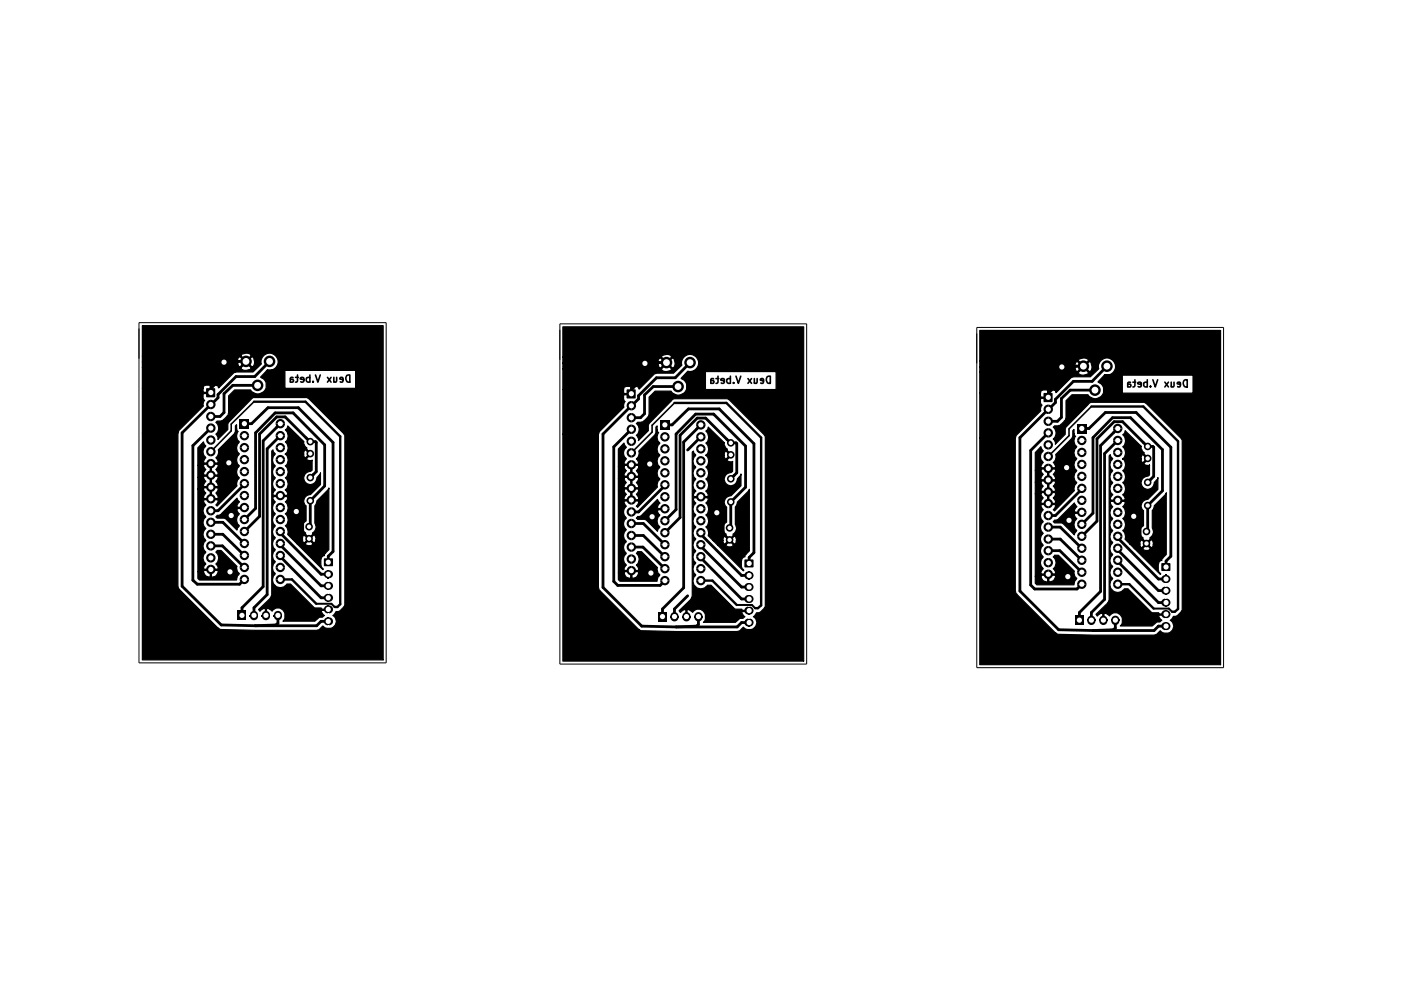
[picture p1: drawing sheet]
<svg xmlns="http://www.w3.org/2000/svg" width="297mm" height="210mm" viewBox="0 0 297 210" stroke-linecap="round" stroke-linejoin="round" font-family="sans-serif">
<path d="M29.5 68.4h52.4v72.1h-52.4zM118.7 68.7h52.3v72.1h-52.3zM207.1 69.4h52.3v72.2h-52.3z" fill="none" stroke="#000" stroke-width=".21"/>
<g fill="none" stroke="#000" stroke-width=".59">
<path d="M52.2 76.6h-1.7l-5.8 5.8v.8M57.1 76.6l-3.1 3.2h-4l-3.8 3.9v.6l-1.4 1.5h-.3M57.1 76v.7M141.3 76.9h-1.7l-5.7 5.7v.9M146.3 76.9l-3.1 3.2h-4l-3.8 3.8v.7l-1.5 1.4h-.2M146.3 76.3v.7M229.7 77.6h-1.7l-5.8 5.8v.8M234.7 77.6l-3.1 3.3h-4l-3.8 3.8v.6l-1.5 1.5h-.2M234.7 77v.7M44.5 90.8h.2M44.7 92.8l.1 .5M44.7 90.8l-3.8 3.7v28.5l.9 .9h9l1-1v-.6"/>
<path d="M44.7 85.7l-6.1 6.1v32.5l8.3 8.2 7.2 .2M44.7 90.4v.4M44.7 95.8h.1M51.8 92.4v.3M51.8 94.9v.3M51.8 97.5v.2M51.8 100v.2M51.8 89.8h1.5l3.5-3.4h6.4l7.4 7.4v23.1l-1 1v1.3M54.6 81.7h-5.2l-1.9 1.8v4l-.8 .8h-2M59.4 92.4l-2.8 2.8v30.9l-2.8 2.8v1.6M59.4 89.8l-3.6 3.7v30.9l-4.5 4.5v1.6M133.7 91h.2"/>
<path d="M133.9 85.9l-6.1 6.1v32.5l8.3 8.3 7.2 .1M133.9 90.7v.3M133.9 93v.6M133.9 91l-3.8 3.7v28.6l.9 .8h9l1-1v-.6M133.9 96h.1M141 90.1h1.5l3.5-3.4h6.5l7.4 7.4v23.1l-1.1 1v1.3M141 92.6v.4M141 95.2v.3M141 97.7v.3M143.8 82h-5.3l-1.8 1.7v4l-.9 .9h-1.9M148.6 90.1l-3.7 3.6v30.9l-4.4 4.5v1.6M148.6 92.6l-2.8 2.8"/>
<path d="M222.1 91.8h.1M222.2 91.8l-3.7 3.7v28.5l.9 .9h8.9l1.1-1v-.6M222.2 86.7l-6 6.1v32.5l8.3 8.2 7.2 .2M222.2 91.4v.4M222.2 93.8l.1 .5M222.2 96.8h.1M229.4 93.4v.3M229.4 95.9v.4M229.4 98.5v.2M229.4 90.8h1.5l3.5-3.3h6.5l7.3 7.3v23.1l-1 1.1v1.2M232.2 82.7h-5.3l-1.9 1.8v4l-.8 .8h-2M237 93.4l-2.8 2.8v30.9l-2.8 2.8v1.6"/>
<path d="M237 90.8l-3.7 3.7v30.9l-4.4 4.5v1.6M44.7 115.7h2.5l4.6 4.6M44.7 110.5v.2h2.5l4.6 4.5M44.7 113.3h2.5l4.6 4.5M44.8 118.3l-.1 .1M51.8 110.2l2.4-2.4v-16l4.1-4.3h3.8l6.7 6.8v8.7l-3 3.2v5.2l-.3 .3M51.8 102.5v.2l-5.6 5.6h-1.5M59.4 112.7v.3l8.7 8.8h1.5M59.4 115.2v.4l8.7 8.6h1.5M59.9 117.8h-.5v.2l8.7 8.7h1.5M62.8 108.5l1.4 1.4v3l.5 .6M65.8 101.3l1.3-1.3v-6.2l-.2-.2h-1.1l-5.3-5.2h-1.8l-3.7 3.6v17.5l-3.2 3.2"/>
<path d="M133.9 110.7v.3h2.5l4.6 4.5M133.9 116h2.4l4.7 4.6M133.9 113.5h2.5l4.6 4.5M133.9 118.5v.2M141 110.4l2.3-2.4v-16l4.2-4.2h3.8l6.8 6.8v8.7l-3.2 3.1v5.3l-.2 .2M141 100.2v.3M141 102.8v.2l-5.6 5.5h-1.5M148.6 112.9v.4l8.6 8.7h1.6M148.6 115.5v.3l8.6 8.7h1.6M149.1 118h-.5v.3l8.6 8.7h1.6M152 108.7l1.3 1.5v3l.5 .5M154.9 101.5l1.3-1.3v-6.1l-.2-.2h-1.1l-5.3-5.3h-1.8l-3.6 3.7v17.4l-3.2 3.2"/>
<path d="M222.2 111.5v.3h2.6l4.6 4.4M222.2 116.8h2.5l4.7 4.5M222.2 114.3h2.6l4.6 4.5M222.3 119.3l-.1 .2M229.4 101v.3M229.4 103.5v.2l-5.6 5.6h-1.6M229.4 111.2l2.3-2.4v-16l4.2-4.2h3.8l6.8 6.7v8.8l-3.2 3.1v5.2l-.2 .3M237 113.7v.3l8.6 8.8h1.6M237 116.2v.4l8.6 8.6h1.6M237.5 118.8h-.5v.2l8.6 8.8h1.6M240.4 109.5l1.3 1.4v3.1l.5 .5M243.3 102.3l1.3-1.3v-6.2l-.2-.1h-1.1l-5.3-5.3h-1.8l-3.6 3.6v17.5l-3.2 3.2"/>
<path d="M54.1 130.1l-.3 .3M58.3 130.5h.6M58.9 130.1v2.1l-.4 .3-4.4 .2M69.6 131.7h-1.5l-1 1h-13M69.6 129.2h.2M143.3 130.4l-.3 .2M145.8 126.3l-2.8 2.8v1.6M147.5 130.7h.6M148.1 130.4v2l-.4 .4-4.4 .1M158.8 132h-1.6l-.9 .9h-13M158.8 129.5h.1M231.6 131.1l-.2 .3"/>
<path d="M235.9 131.5h.6M236.5 131.1v2.1l-.4 .3-4.4 .2M247.2 132.8h-1.6l-.9 .9h-13M247.2 130.2h.1"/>
</g>
<g fill="#000">
<path d="M44.7 87.3a1 1 0 0 1 1 1 1 1 0 0 1-1 1zM44 87.6l.7-.3v2a1 1 0 0 1-.9-.6 1 1 0 0 1 .2-1.1zM44.7 89.8a1 1 0 0 1 1 1 1 1 0 0 1-1 1zM44 90.1l.7-.3v2a1 1 0 0 1-.9-.7 1 1 0 0 1 .2-1zM44.7 92.3a1 1 0 0 1 1 1 1 1 0 0 1-1 1zM44 92.6l.7-.3v2a1 1 0 0 1-.9-.6 1 1 0 0 1 .2-1.1zM44.7 94.8a1 1 0 0 1 1 1 1 1 0 0 1-1 1zM44 95.1l.7-.3v2a1 1 0 0 1-.9-.7 1 1 0 0 1 .2-1zM44.7 97.3a1 1 0 0 1 1 1 1 1 0 0 1-1 1zM44 97.6l.7-.3v2a1 1 0 0 1-.9-.6 1 1 0 0 1 .2-1.1zM44.7 84.8a1 1 0 0 1 1 1 1 1 0 0 1-1 1zM44 85.1l.7-.3v2a1 1 0 0 1-.9-.6 1 1 0 0 1 .2-1.1z"/>
<path d="M44.6 93.2h.2v.2h-.2zM43.7 82.4l1.9-.1v1.9h-1.8zM43.1 93.7l.5 .8a1.64 1.64 0 0 0 0 2.6l-.4 .6v.5h3v-.5l-.4-.6 .5-.8v-.9l3.4-3.5 .2-.3v-1.3l.3-.3v1.1l.3 .4a1.56 1.56 0 0 0 .3 2.2 1.65 1.65 0 0 0 0 2.5 1.65 1.65 0 0 0 0 2.6 1.65 1.65 0 0 0 0 2.5 1.51 1.51 0 0 0-.6 1.7l-4.2 4.3-.2-.2a1.01 1.01 0 0 0 .4-1.1h-3a1.01 1.01 0 0 0 .4 1.1 1.64 1.64 0 0 0 0 2.5 1.56 1.56 0 0 0 0 2.5 1.64 1.64 0 0 0 0 2.5 1.56 1.56 0 0 0 0 2.5 1.64 1.64 0 0 0 0 2.5l-.4 .5v.6h3v-.6l-.4-.5a1.64 1.64 0 0 0 0-2.5l.2-.4h.9l3.3 3.4a1.26 1.26 0 0 0 .6 1.5 1.55 1.55 0 0 0-.6 1.4h-7.9l-.3-.4v-1.4h1.1l.1 .3a1.11 1.11 0 0 0 1.4 .8v-1.4h.2v1.4a1.12 1.12 0 0 0 1.4-1.4h-3l-.1 .3h-1.1v-17.5h1.1l.5 .8a1.08 1.08 0 0 0-.4 1.2h1.4v-2.3h.2v2.3h1.4a1.08 1.08 0 0 0-.4-1.2l.4-.5v-.6h-3l-.1 .3h-1.1v-2.5h1.1l.5 .9a1.01 1.01 0 0 0-.4 1.1h1.4v-2.2h.2v2.2h1.4a1.01 1.01 0 0 0-.4-1.1 1.01 1.01 0 0 0 .4-1.1h-3l-.1 .2h-1.1v-2.5h1.1l.5 .8a1.08 1.08 0 0 0-.4 1.2h1.4v-2.3h.2v2.3h1.4a1.08 1.08 0 0 0-.4-1.2l.4-.5v-.6h-3l-.1 .3h-1.1v-3.7zM50.8 88.9h1.9v1.9h-1.9zM51.1 91.7a1 1 0 0 1 1.1-.3 1 1 0 0 1 .6 1h-2zM50.8 92.4h2a1 1 0 0 1-1 1 1 1 0 0 1-1-1zM51.1 96.7a1 1 0 0 1 1.1-.2 1 1 0 0 1 .6 1h-2zM50.8 97.5h2a1 1 0 0 1-1 1 1 1 0 0 1-1-1zM51.1 99.3a1 1 0 0 1 1.1-.2 1 1 0 0 1 .6 .9h-2zM50.8 100h2a1 1 0 0 1-1 1 1 1 0 0 1-1-1zM51.1 94.2a1 1 0 0 1 1.1-.2 1 1 0 0 1 .6 .9h-2zM50.8 94.9h2a1 1 0 0 1-1 1 1 1 0 0 1-1-1z"/>
<path d="M58.7 96.7a1 1 0 0 1 1.1-.2 1 1 0 0 1 .6 1h-2zM58.4 97.5h2a1 1 0 0 1-1 1 1 1 0 0 1-1-1zM58.7 99.3a1 1 0 0 1 1.1-.2 1 1 0 0 1 .6 .9h-2zM58.4 100h2a1 1 0 0 1-1 1 1 1 0 0 1-1-1zM58.7 91.7a1 1 0 0 1 1.1-.3 1 1 0 0 1 .6 1h-2zM58.4 92.4h2a1 1 0 0 1-1 1 1 1 0 0 1-1-1zM58.7 94.2a1 1 0 0 1 1.1-.2 1 1 0 0 1 .6 .9h-2zM58.4 94.9h2a1 1 0 0 1-1 1 1 1 0 0 1-1-1zM58.7 89.1a1 1 0 0 1 1.1-.2 1 1 0 0 1 .6 .9h-2zM58.4 89.8h2a1 1 0 0 1-1 1 1 1 0 0 1-1-1zM61 90.3l3.4 3.3v.5l.2 .5 .5 .4-.1 .2 1 1-1 1 .1 .3 .5 .2 .6-.1v2.1l-.4 .2a1.39 1.39 0 0 0-1.4 1.4 1.39 1.39 0 0 0 1.4 1.4 1.39 1.39 0 0 0 1.4-1.4l.6-.6 .1-.4v2.4l-2.1 2.2a1.35 1.35 0 0 0-1.3 .8 1.35 1.35 0 0 0 .4 1.5v3.2a1.43 1.43 0 0 0-.1 2.6l-.1 .2 .9 .9 .7-.9v-.2a1.37 1.37 0 0 0 .5-2v-3.8l.4-1 2.5-2.5v-.2v13l-.8 .9-.1 .4-.3 .1-.4 .4-.1 1.5 .2 .6 .3 .2v.2l-5.6-5.5h1.8a1.08 1.08 0 0 0 1.6 .2v-.2l-.7-.9-.9 .9h-1.8l-.9-1h2.1a.63 .63 0 0 0 .5 .8l.7-.8h.4l.8 .8 .4-.3a1.06 1.06 0 0 0-.4-1.4l-.8 .9h-.4l-.7-.9-.3 .1-.2 .8h-2.1l-1-1.1a1.62 1.62 0 0 0-.5-1.7 1.64 1.64 0 0 0 0-2.6 1.64 1.64 0 0 0 0-2.5l.2-.1a.8 .8 0 0 0 .2-1h-2.9a.79 .79 0 0 0 .4 1.1 1.65 1.65 0 0 0 0 2.5 1.65 1.65 0 0 0 0 2.6 1.65 1.65 0 0 0 0 2.5 1.65 1.65 0 0 0 0 2.5 1.65 1.65 0 0 0 0 2.6 1.65 1.65 0 0 0 0 2.5 1.67 1.67 0 0 0-.1 2.6 1.67 1.67 0 0 0 2.5-.4h.8l5 5 1.5 .1 .1 .3 1.6-.1v.3h-1.6v.4l.6 .7-.4 .4a1.56 1.56 0 0 0-1.6 .8h-6.8a1.59 1.59 0 0 0 .1-2.2 1.59 1.59 0 0 0-2.2-.2l-.2 .3-.9-.7-.3 .2v1.6h-.2v-1.6l-.3-.2-.8 .7-.4-.4 2.6-2.5 .2-.6v-30.5l.3-.2 .1 .4 .4 .4a1.65 1.65 0 0 0 0 2.6 1.65 1.65 0 0 0 0 2.5 1.74 1.74 0 0 0 0 2.6l-.2 .1a.8 .8 0 0 0-.2 1h2.9a1.18 1.18 0 0 0-.4-1.2 1.64 1.64 0 0 0 0-2.5 1.64 1.64 0 0 0 0-2.5 1.56 1.56 0 0 0 0-2.5h3.9a.63 .63 0 0 0 .4 .8l.8-.9-.8-.8-.2 .1-.2 .8h-3.9a1.74 1.74 0 0 0 0-2.6 1.64 1.64 0 0 0 0-2.6l.4-.4zM133.9 97.6a1 1 0 0 1 1 1 1 1 0 0 1-1 1z"/>
<path d="M133.2 97.8l.7-.2v2a1 1 0 0 1-1-.7 1 1 0 0 1 .3-1.1zM133.9 95a1 1 0 0 1 1 1 1 1 0 0 1-1 1zM133.2 95.3l.7-.3v2a1 1 0 0 1-1-.6 1 1 0 0 1 .3-1.1zM133.9 92.6a1 1 0 0 1 1 1 1 1 0 0 1-1 1zM133.2 92.8l.7-.2v2a1 1 0 0 1-1-.7 1 1 0 0 1 .3-1.1zM133.9 85a1 1 0 0 1 1 1 1 1 0 0 1-1 1zM133.2 85.3l.7-.3v2a1 1 0 0 1-1-.6 1 1 0 0 1 .3-1.1zM133.9 87.6a1 1 0 0 1 1 1 1 1 0 0 1-1 1zM133.2 87.9l.7-.3v2a1 1 0 0 1-1-.7 1 1 0 0 1 .3-1zM133.9 90a1 1 0 0 1 1 1 1 1 0 0 1-1 1zM133.2 90.3l.7-.3v2a1 1 0 0 1-1-.6 1 1 0 0 1 .3-1.1zM133.7 93.4h.3v.3h-.3z"/>
<path d="M132.9 82.6h1.9l-.1 1.9-1.9-.1zM132.3 93.9l.5 .9a1.64 1.64 0 0 0 0 2.5l-.4 .6v.5h2.9v-.5l-.4-.6 .5-.7v-1l3.5-3.4 .2-.4v-1.2l.2-.3v1l.4 .4a1.56 1.56 0 0 0 .2 2.2 1.65 1.65 0 0 0 0 2.6 1.65 1.65 0 0 0 0 2.5 1.65 1.65 0 0 0 0 2.6 1.51 1.51 0 0 0-.5 1.7l-4.2 4.3-.3-.3a1.01 1.01 0 0 0 .4-1.1h-2.9a1.01 1.01 0 0 0 .4 1.1 1.64 1.64 0 0 0 0 2.6 1.56 1.56 0 0 0 0 2.4 1.64 1.64 0 0 0 0 2.6 1.56 1.56 0 0 0 0 2.4 1.64 1.64 0 0 0 0 2.5l-.4 .6v.5h2.9v-.5l-.4-.6a1.64 1.64 0 0 0 0-2.5l.3-.3h.8l3.4 3.4a1.26 1.26 0 0 0 .5 1.5 1.55 1.55 0 0 0-.6 1.3h-7.9l-.3-.3v-1.4h1.2l.1 .2a1.11 1.11 0 0 0 1.3 .9v-1.4h.3v1.4a1.12 1.12 0 0 0 1.3-1.4h-2.9l-.1 .3h-1.2v-17.6h1.2l.5 .9a1.08 1.08 0 0 0-.4 1.2h1.3v-2.3h.3v2.3h1.3a1.08 1.08 0 0 0-.4-1.2l.4-.5v-.6h-2.9l-.1 .2h-1.2v-2.4h1.2l.5 .8a1.01 1.01 0 0 0-.4 1.1h1.3v-2.2h.3v2.2h1.3a1.01 1.01 0 0 0-.4-1.1 1.01 1.01 0 0 0 .4-1.1h-2.9l-.1 .3h-1.2v-2.6h1.2l.5 .9a1.08 1.08 0 0 0-.4 1.2h1.3v-2.3h.3v2.3h1.3a1.08 1.08 0 0 0-.4-1.2l.4-.5v-.6h-2.9l-.1 .2h-1.2v-3.7zM140 89.2h1.9v1.9h-1.9zM140.3 94.5a1 1 0 0 1 1.1-.3 1 1 0 0 1 .6 1h-2zM140 95.2h2a1 1 0 0 1-1 1 1 1 0 0 1-1-1zM140.3 91.9a1 1 0 0 1 1.1-.2 1 1 0 0 1 .6 .9h-2zM140 92.6h2a1 1 0 0 1-1 1 1 1 0 0 1-1-1zM140.3 97a1 1 0 0 1 1.1-.2 1 1 0 0 1 .6 .9h-2zM140 97.7h2a1 1 0 0 1-1 1 1 1 0 0 1-1-1zM147.9 97a1 1 0 0 1 1.1-.2 1 1 0 0 1 .6 .9h-2zM147.6 97.7h2a1 1 0 0 1-1 1 1 1 0 0 1-1-1zM147.9 91.9a1 1 0 0 1 1.1-.2 1 1 0 0 1 .6 .9h-2z"/>
<path d="M147.6 92.6h2a1 1 0 0 1-1 1 1 1 0 0 1-1-1zM147.9 94.5a1 1 0 0 1 1.1-.3 1 1 0 0 1 .6 1h-2zM147.6 95.2h2a1 1 0 0 1-1 1 1 1 0 0 1-1-1zM147.9 89.4a1 1 0 0 1 1.1-.2 1 1 0 0 1 .6 .9h-2zM147.6 90.1h2a1 1 0 0 1-1 1 1 1 0 0 1-1-1zM150.2 90.6l3.3 3.3v.5l.3 .5 .4 .3-.1 .3 1.1 1-1.1 1 .1 .2 .5 .2 .6-.1v2.1l-.3 .3a1.39 1.39 0 0 0-1.4 1.4 1.39 1.39 0 0 0 1.4 1.4 1.39 1.39 0 0 0 1.3-1.4l.6-.6 .2-.5v2.5l-2.1 2.1a1.35 1.35 0 0 0-1.3 .9 1.35 1.35 0 0 0 .4 1.5v3.2a1.43 1.43 0 0 0-.1 2.5l-.1 .3 .8 .8 .8-.8-.1-.3a1.37 1.37 0 0 0 .5-2v-3.7l.4-1 2.6-2.6v-.1v13l-.9 .8-.1 .5-.3 .1-.3 .4-.1 1.5 .2 .5 .3 .3-.1 .1-5.5-5.5h1.8a1.08 1.08 0 0 0 1.5 .3l.1-.3-.8-.8-.8 .8h-1.8l-.9-.9h2.1a.63 .63 0 0 0 .4 .8l.8-.9h.4l.8 .9 .4-.4a1.06 1.06 0 0 0-.4-1.3l-.8 .8h-.4l-.8-.8h-.2l-.2 .9h-2.1l-1-1.1a1.62 1.62 0 0 0-.6-1.8 1.64 1.64 0 0 0 0-2.5 1.64 1.64 0 0 0 0-2.6h.2a.8 .8 0 0 0 .3-1.1h-3a.79 .79 0 0 0 .4 1.1 1.65 1.65 0 0 0 0 2.6 1.65 1.65 0 0 0 0 2.5 1.65 1.65 0 0 0 0 2.6 1.65 1.65 0 0 0 0 2.5 1.65 1.65 0 0 0 0 2.5 1.65 1.65 0 0 0 0 2.6 1.67 1.67 0 0 0 0 2.5 1.67 1.67 0 0 0 2.5-.3h.7l5 5 1.6 .1 .1 .2 1.6-.1v.4h-1.6v.4l.5 .7-.4 .3a1.56 1.56 0 0 0-1.6 .9h-6.8a1.59 1.59 0 0 0 .1-2.3 1.59 1.59 0 0 0-2.2-.1l-.1 .2-1-.6-.2 .1v1.6h-.3v-1.6l-.2-.1-.9 .6-.3-.3 2.6-2.5 .2-.6v-30.5l.2-.3 .1 .5 .4 .4a1.65 1.65 0 0 0 0 2.5 1.65 1.65 0 0 0 0 2.6 1.74 1.74 0 0 0 0 2.6l-.1 .1a.8 .8 0 0 0-.3 1h3a1.18 1.18 0 0 0-.5-1.2 1.64 1.64 0 0 0 0-2.5 1.64 1.64 0 0 0 0-2.6 1.56 1.56 0 0 0 0-2.4h3.9a.63 .63 0 0 0 .5 .7l.7-.8-.7-.9-.3 .1-.2 .9h-3.9a1.74 1.74 0 0 0 0-2.7 1.64 1.64 0 0 0 0-2.5l.5-.4zM222.2 85.8a1 1 0 0 1 1.1 1 1 1 0 0 1-1.1 1zM221.5 86.1l.7-.3v2a1 1 0 0 1-.9-.6 1 1 0 0 1 .2-1.1zM222.2 88.3a1 1 0 0 1 1.1 1 1 1 0 0 1-1.1 1zM221.5 88.6l.7-.3v2a1 1 0 0 1-.9-.6 1 1 0 0 1 .2-1.1zM222.2 90.8a1 1 0 0 1 1.1 1 1 1 0 0 1-1.1 1zM221.5 91.1l.7-.3v2a1 1 0 0 1-.9-.6 1 1 0 0 1 .2-1.1z"/>
<path d="M222.2 93.3a1 1 0 0 1 1.1 1 1 1 0 0 1-1.1 1zM221.5 93.6l.7-.3v2a1 1 0 0 1-.9-.6 1 1 0 0 1 .2-1.1zM222.2 95.8a1 1 0 0 1 1.1 1 1 1 0 0 1-1.1 1zM221.5 96.1l.7-.3v2a1 1 0 0 1-.9-.6 1 1 0 0 1 .2-1.1zM222.2 98.3a1 1 0 0 1 1.1 1 1 1 0 0 1-1.1 1zM221.5 98.6l.7-.3v2a1 1 0 0 1-.9-.6 1 1 0 0 1 .2-1.1zM222.1 94.2h.3v.2h-.3zM221.2 83.4l1.9-.1 .1 1.9-1.9 .1zM220.7 94.7l.5 .8a1.64 1.64 0 0 0 0 2.6l-.4 .6v.5h2.9v-.5l-.4-.6 .5-.8v-.9l3.5-3.5 .2-.3v-1.3l.2-.2v1l.3 .4a1.56 1.56 0 0 0 .3 2.2 1.65 1.65 0 0 0 0 2.5 1.65 1.65 0 0 0 0 2.6 1.65 1.65 0 0 0 0 2.5 1.51 1.51 0 0 0-.5 1.7l-4.2 4.3-.3-.2a1.01 1.01 0 0 0 .4-1.1h-2.9a1.01 1.01 0 0 0 .4 1.1 1.64 1.64 0 0 0 0 2.5 1.56 1.56 0 0 0 0 2.5 1.64 1.64 0 0 0 0 2.5 1.56 1.56 0 0 0 0 2.5 1.64 1.64 0 0 0 0 2.5l-.4 .5v.6h2.9v-.6l-.4-.5a1.64 1.64 0 0 0 0-2.5l.3-.4h.8l3.4 3.4a1.26 1.26 0 0 0 .5 1.5 1.55 1.55 0 0 0-.6 1.4h-7.9l-.3-.3v-1.5h1.2l.1 .3a1.11 1.11 0 0 0 1.3 .8v-1.3h.3v1.3a1.12 1.12 0 0 0 1.3-1.3h-2.9l-.1 .2h-1.2v-17.5h1.2l.5 .8a1.08 1.08 0 0 0-.4 1.2h1.3v-2.3h.3v2.3h1.3a1.08 1.08 0 0 0-.4-1.2l.4-.5v-.6h-2.9l-.1 .3h-1.2v-2.5h1.2l.5 .9a1.01 1.01 0 0 0-.4 1.1h1.3v-2.2h.3v2.2h1.3a1.01 1.01 0 0 0-.4-1.1 1.01 1.01 0 0 0 .4-1.1h-2.9l-.1 .2h-1.2v-2.5h1.2l.5 .8a1.08 1.08 0 0 0-.4 1.2h1.3v-2.3h.3v2.3h1.3a1.08 1.08 0 0 0-.4-1.2l.4-.5v-.6h-2.9l-.1 .3h-1.2v-3.7zM228.3 89.9h2v2h-2zM228.7 92.7a1 1 0 0 1 1-.2 1 1 0 0 1 .7 .9h-2zM228.4 93.4h2a1 1 0 0 1-1 1 1 1 0 0 1-1-1z"/>
<path d="M228.7 95.2a1 1 0 0 1 1-.2 1 1 0 0 1 .7 .9h-2zM228.4 95.9h2a1 1 0 0 1-1 1 1 1 0 0 1-1-1zM228.7 97.8a1 1 0 0 1 1-.3 1 1 0 0 1 .7 1h-2zM228.4 98.5h2a1 1 0 0 1-1 1 1 1 0 0 1-1-1zM236.3 97.8a1 1 0 0 1 1.1-.3 1 1 0 0 1 .6 1h-2zM236 98.5h2a1 1 0 0 1-1 1 1 1 0 0 1-1-1zM236.3 95.2a1 1 0 0 1 1.1-.2 1 1 0 0 1 .6 .9h-2zM236 95.9h2a1 1 0 0 1-1 1 1 1 0 0 1-1-1zM236.3 92.7a1 1 0 0 1 1.1-.2 1 1 0 0 1 .6 .9h-2zM236 93.4h2a1 1 0 0 1-1 1 1 1 0 0 1-1-1zM236.3 90.1a1 1 0 0 1 1.1-.2 1 1 0 0 1 .6 .9h-2zM236 90.8h2a1 1 0 0 1-1 1 1 1 0 0 1-1-1z"/>
<path d="M238.5 91.3l3.4 3.3v.5l.3 .5 .4 .4-.1 .2 1 1-1 1.1 .1 .2 .5 .2 .6-.1v2.1l-.3 .3a1.39 1.39 0 0 0-1.5 1.3 1.39 1.39 0 0 0 1.5 1.4 1.39 1.39 0 0 0 1.3-1.4l.6-.6 .2-.4v2.5l-2.1 2.1a1.35 1.35 0 0 0-1.3 .8 1.35 1.35 0 0 0 .3 1.5v3.3a1.43 1.43 0 0 0 0 2.5l-.1 .3 .8 .8 .8-.8-.1-.3a1.37 1.37 0 0 0 .5-2v-3.8l.4-1 2.6-2.5v-.2v13.1l-.9 .8-.1 .4-.3 .1-.3 .4-.1 1.6 .1 .5 .4 .2-.1 .2-5.5-5.5h1.8a1.08 1.08 0 0 0 1.5 .2l.1-.2-.8-.9-.8 .9h-1.8l-.9-.9h2.1a.63 .63 0 0 0 .4 .7l.8-.8h.4l.8 .8 .4-.3a1.06 1.06 0 0 0-.4-1.4l-.8 .9h-.4l-.8-.9-.2 .1-.2 .9h-2.1l-1.1-1.1a1.62 1.62 0 0 0-.5-1.8 1.64 1.64 0 0 0 0-2.6 1.64 1.64 0 0 0 0-2.5l.2-.1a.8 .8 0 0 0 .3-1h-3a.79 .79 0 0 0 .4 1.1 1.65 1.65 0 0 0 0 2.5 1.65 1.65 0 0 0 0 2.6 1.65 1.65 0 0 0 0 2.5 1.65 1.65 0 0 0 0 2.6 1.65 1.65 0 0 0 0 2.5 1.65 1.65 0 0 0 0 2.5 1.67 1.67 0 0 0-.1 2.6 1.67 1.67 0 0 0 2.6-.4h.7l5 5 1.6 .1v.3l1.7-.1v.3h-1.7v.5l.6 .6-.4 .4a1.56 1.56 0 0 0-1.6 .8h-6.8a1.59 1.59 0 0 0 .1-2.2 1.59 1.59 0 0 0-2.2-.2l-.2 .3-.9-.7-.2 .2v1.6h-.3v-1.6l-.2-.2-.9 .7-.3-.3 2.6-2.6 .2-.6v-30.5l.2-.2 .1 .4 .4 .4a1.65 1.65 0 0 0 0 2.6 1.65 1.65 0 0 0 0 2.5 1.74 1.74 0 0 0 0 2.6l-.1 .1a.8 .8 0 0 0-.3 1h3a1.18 1.18 0 0 0-.5-1.1 1.64 1.64 0 0 0 0-2.6 1.64 1.64 0 0 0 0-2.5 1.56 1.56 0 0 0 0-2.5h3.9a.63 .63 0 0 0 .5 .8l.7-.9-.7-.8-.3 .1-.2 .8h-3.9a1.74 1.74 0 0 0 0-2.6 1.64 1.64 0 0 0 0-2.5l.5-.5zM44.7 114.7a1 1 0 0 1 1 1 1 1 0 0 1-1 1zM44 115l.7-.3v2a1 1 0 0 1-.9-.6 1 1 0 0 1 .2-1.1zM44.7 112.3a1 1 0 0 1 1 1 1 1 0 0 1-1 1zM44 112.6l.7-.3v2a1 1 0 0 1-.9-.6 1 1 0 0 1 .2-1.1zM44.7 109.7a1 1 0 0 1 1 1 1 1 0 0 1-1 1zM44 110l.7-.3v2a1 1 0 0 1-.9-.6 1 1 0 0 1 .2-1.1zM44.7 117.3a1 1 0 0 1 1 1 1 1 0 0 1-1 1zM44 117.6l.7-.3v2a1 1 0 0 1-.9-.6 1 1 0 0 1 .2-1.1zM44.7 107.3a1 1 0 0 1 1 1 1 1 0 0 1-1 1zM44 107.6l.7-.3v2a1 1 0 0 1-.9-.6 1 1 0 0 1 .2-1.1zM44.7 104.7a1 1 0 0 1 1 1 1 1 0 0 1-1 1z"/>
<path d="M44 105l.7-.3v2a1 1 0 0 1-.9-.6 1 1 0 0 1 .2-1.1zM44.7 102.3a1 1 0 0 1 1 1 1 1 0 0 1-1 1zM44 102.6l.7-.3v2a1 1 0 0 1-.9-.6 1 1 0 0 1 .2-1.1zM44.7 99.8a1 1 0 0 1 1 1 1 1 0 0 1-1 1zM44 100l.7-.2v2a1 1 0 0 1-.9-.7 1 1 0 0 1 .2-1.1zM46 109.3h.4l.5-.3 3.3-3.4 .1 .4 .5 .4-.2 .2a.8 .8 0 0 0-.3 1h1.6v.2h-1.6a.79 .79 0 0 0 .5 1.1 1.65 1.65 0 0 0 0 2.6l-.5 .5-.1 .4-2.3-2.4-.4-.1h-1.5l-.2-.3zM51.1 117.1a1 1 0 0 1 1.1-.3 1 1 0 0 1 .6 1h-2zM50.8 117.8h2a1 1 0 0 1-1 1 1 1 0 0 1-1-1zM51.1 114.5a1 1 0 0 1 1.1-.2 1 1 0 0 1 .6 .9h-2zM50.8 115.2h2a1 1 0 0 1-1 1 1 1 0 0 1-1-1zM51.1 109.4a1 1 0 0 1 1.1-.2 1 1 0 0 1 .6 1h-2zM50.8 110.2h2a1 1 0 0 1-1 1 1 1 0 0 1-1-1z"/>
<path d="M51.1 106.9a1 1 0 0 1 1.1-.2 1 1 0 0 1 .6 .9h-2zM50.8 107.6h2a1 1 0 0 1-1 1 1 1 0 0 1-1-1zM51.1 112a1 1 0 0 1 1.1-.2 1 1 0 0 1 .6 .9h-2zM50.8 112.7h2a1 1 0 0 1-1 1 1 1 0 0 1-1-1zM51.1 104.4a1 1 0 0 1 1.1-.3 1 1 0 0 1 .6 1h-2zM50.8 105.1h2a1 1 0 0 1-1 1 1 1 0 0 1-1-1zM51.1 101.8a1 1 0 0 1 1.1-.2 1 1 0 0 1 .6 .9h-2zM50.8 102.5h2a1 1 0 0 1-1 1 1 1 0 0 1-1-1zM58.7 117.1a1 1 0 0 1 1.1-.3 1 1 0 0 1 .6 1h-2zM58.4 117.8h2a1 1 0 0 1-1 1 1 1 0 0 1-1-1zM58.7 114.5a1 1 0 0 1 1.1-.2 1 1 0 0 1 .6 .9h-2zM58.4 115.2h2a1 1 0 0 1-1 1 1 1 0 0 1-1-1z"/>
<path d="M58.7 109.4a1 1 0 0 1 1.1-.2 1 1 0 0 1 .6 1h-2zM58.4 110.2h2a1 1 0 0 1-1 1 1 1 0 0 1-1-1zM58.7 112a1 1 0 0 1 1.1-.2 1 1 0 0 1 .6 .9h-2zM58.4 112.7h2a1 1 0 0 1-1 1 1 1 0 0 1-1-1zM58.7 106.9a1 1 0 0 1 1.1-.2 1 1 0 0 1 .6 .9h-2zM58.4 107.6h2a1 1 0 0 1-1 1 1 1 0 0 1-1-1zM58.7 104.4a1 1 0 0 1 1.1-.3 1 1 0 0 1 .6 1h-2zM58.4 105.1h2a1 1 0 0 1-1 1 1 1 0 0 1-1-1zM58.7 101.8a1 1 0 0 1 1.1-.2 1 1 0 0 1 .6 .9h-2zM58.4 102.5h2a1 1 0 0 1-1 1 1 1 0 0 1-1-1zM68.7 118.4h1.8l.1 1.6-1.9 .1zM133.9 117.5a1 1 0 0 1 1 1 1 1 0 0 1-1 1z"/>
<path d="M133.2 117.8l.7-.3v2a1 1 0 0 1-1-.6 1 1 0 0 1 .3-1.1zM133.9 115a1 1 0 0 1 1 1 1 1 0 0 1-1 1zM133.2 115.3l.7-.3v2a1 1 0 0 1-1-.6 1 1 0 0 1 .3-1.1zM133.9 105a1 1 0 0 1 1 1 1 1 0 0 1-1 1zM133.2 105.3l.7-.3v2a1 1 0 0 1-1-.6 1 1 0 0 1 .3-1.1zM133.9 107.5a1 1 0 0 1 1 1 1 1 0 0 1-1 1zM133.2 107.8l.7-.3v2a1 1 0 0 1-1-.6 1 1 0 0 1 .3-1.1zM133.9 110a1 1 0 0 1 1 1 1 1 0 0 1-1 1zM133.2 110.3l.7-.3v2a1 1 0 0 1-1-.6 1 1 0 0 1 .3-1.1zM133.9 112.5a1 1 0 0 1 1 1 1 1 0 0 1-1 1zM133.2 112.8l.7-.3v2a1 1 0 0 1-1-.6 1 1 0 0 1 .3-1.1zM133.9 100a1 1 0 0 1 1 1 1 1 0 0 1-1 1z"/>
<path d="M133.2 100.3l.7-.3v2a1 1 0 0 1-1-.6 1 1 0 0 1 .3-1.1zM133.9 102.5a1 1 0 0 1 1 1 1 1 0 0 1-1 1zM133.2 102.8l.7-.3v2a1 1 0 0 1-1-.6 1 1 0 0 1 .3-1.1zM135.2 109.5h.4l.5-.2 3.3-3.4 .1 .3 .4 .4-.2 .2a.8 .8 0 0 0-.2 1h1.6v.3h-1.6a.79 .79 0 0 0 .4 1.1 1.65 1.65 0 0 0 0 2.5l-.4 .5-.1 .4-2.4-2.3-.3-.2h-1.5l-.3-.2zM140.3 114.8a1 1 0 0 1 1.1-.2 1 1 0 0 1 .6 .9h-2zM140 115.5h2a1 1 0 0 1-1 1 1 1 0 0 1-1-1zM140.3 117.3a1 1 0 0 1 1.1-.2 1 1 0 0 1 .6 .9h-2zM140 118h2a1 1 0 0 1-1 1 1 1 0 0 1-1-1zM140.3 112.2a1 1 0 0 1 1.1-.2 1 1 0 0 1 .6 .9h-2zM140 112.9h2a1 1 0 0 1-1 1 1 1 0 0 1-1-1zM140.3 107.2a1 1 0 0 1 1.1-.3 1 1 0 0 1 .6 1h-2zM140 107.9h2a1 1 0 0 1-1 1 1 1 0 0 1-1-1z"/>
<path d="M140.3 104.6a1 1 0 0 1 1.1-.2 1 1 0 0 1 .6 .9h-2zM140 105.3h2a1 1 0 0 1-1 1 1 1 0 0 1-1-1zM140.3 109.7a1 1 0 0 1 1.1-.2 1 1 0 0 1 .6 .9h-2zM140 110.4h2a1 1 0 0 1-1 1 1 1 0 0 1-1-1zM140.3 99.5a1 1 0 0 1 1.1-.2 1 1 0 0 1 .6 .9h-2zM140 100.2h2a1 1 0 0 1-1 1 1 1 0 0 1-1-1zM140.3 102.1a1 1 0 0 1 1.1-.2 1 1 0 0 1 .6 .9h-2zM140 102.8h2a1 1 0 0 1-1 1 1 1 0 0 1-1-1zM147.9 114.8a1 1 0 0 1 1.1-.2 1 1 0 0 1 .6 .9h-2zM147.6 115.5h2a1 1 0 0 1-1 1 1 1 0 0 1-1-1zM147.9 117.3a1 1 0 0 1 1.1-.2 1 1 0 0 1 .6 .9h-2zM147.6 118h2a1 1 0 0 1-1 1 1 1 0 0 1-1-1z"/>
<path d="M147.9 112.2a1 1 0 0 1 1.1-.2 1 1 0 0 1 .6 .9h-2zM147.6 112.9h2a1 1 0 0 1-1 1 1 1 0 0 1-1-1zM147.9 109.7a1 1 0 0 1 1.1-.2 1 1 0 0 1 .6 .9h-2zM147.6 110.4h2a1 1 0 0 1-1 1 1 1 0 0 1-1-1zM147.9 104.6a1 1 0 0 1 1.1-.2 1 1 0 0 1 .6 .9h-2zM147.6 105.3h2a1 1 0 0 1-1 1 1 1 0 0 1-1-1zM147.9 107.2a1 1 0 0 1 1.1-.3 1 1 0 0 1 .6 1h-2zM147.6 107.9h2a1 1 0 0 1-1 1 1 1 0 0 1-1-1zM147.9 99.5a1 1 0 0 1 1.1-.2 1 1 0 0 1 .6 .9h-2zM147.6 100.2h2a1 1 0 0 1-1 1 1 1 0 0 1-1-1zM147.9 102.1a1 1 0 0 1 1.1-.2 1 1 0 0 1 .6 .9h-2zM147.6 102.8h2a1 1 0 0 1-1 1 1 1 0 0 1-1-1z"/>
<path d="M222.2 118.3a1 1 0 0 1 1.1 1 1 1 0 0 1-1.1 1zM221.5 118.6l.7-.3v2a1 1 0 0 1-.9-.6 1 1 0 0 1 .2-1.1zM222.2 108.3a1 1 0 0 1 1.1 1 1 1 0 0 1-1.1 1zM221.5 108.6l.7-.3v2a1 1 0 0 1-.9-.6 1 1 0 0 1 .2-1.1zM222.2 110.8a1 1 0 0 1 1.1 1 1 1 0 0 1-1.1 1zM221.5 111.1l.7-.3v2a1 1 0 0 1-.9-.7 1 1 0 0 1 .2-1zM222.2 113.3a1 1 0 0 1 1.1 1 1 1 0 0 1-1.1 1zM221.5 113.6l.7-.3v2a1 1 0 0 1-.9-.6 1 1 0 0 1 .2-1.1zM222.2 115.8a1 1 0 0 1 1.1 1 1 1 0 0 1-1.1 1zM221.5 116l.7-.2v2a1 1 0 0 1-.9-.7 1 1 0 0 1 .2-1.1zM222.2 100.8a1 1 0 0 1 1.1 1 1 1 0 0 1-1.1 1zM221.5 101.1l.7-.3v2a1 1 0 0 1-.9-.6 1 1 0 0 1 .2-1.1z"/>
<path d="M222.2 103.3a1 1 0 0 1 1.1 1 1 1 0 0 1-1.1 1zM221.5 103.6l.7-.3v2a1 1 0 0 1-.9-.6 1 1 0 0 1 .2-1.1zM222.2 105.8a1 1 0 0 1 1.1 1 1 1 0 0 1-1.1 1zM221.5 106.1l.7-.3v2a1 1 0 0 1-.9-.7 1 1 0 0 1 .2-1zM223.6 110.3h.4l.5-.3 3.3-3.4 .1 .4 .4 .4-.2 .2a.8 .8 0 0 0-.2 1h1.6v.2h-1.6a.79 .79 0 0 0 .4 1.1 1.65 1.65 0 0 0 0 2.6l-.4 .5-.1 .4-2.4-2.4-.3-.1h-1.5l-.3-.3zM228.7 100.3a1 1 0 0 1 1-.2 1 1 0 0 1 .7 .9h-2zM228.4 101h2a1 1 0 0 1-1 1 1 1 0 0 1-1-1zM228.7 102.8a1 1 0 0 1 1-.2 1 1 0 0 1 .7 .9h-2zM228.4 103.5h2a1 1 0 0 1-1 1 1 1 0 0 1-1-1zM228.7 105.4a1 1 0 0 1 1-.2 1 1 0 0 1 .7 .9h-2zM228.4 106.1h2a1 1 0 0 1-1 1 1 1 0 0 1-1-1zM228.7 107.9a1 1 0 0 1 1-.2 1 1 0 0 1 .7 .9h-2z"/>
<path d="M228.4 108.6h2a1 1 0 0 1-1 1 1 1 0 0 1-1-1zM228.7 110.5a1 1 0 0 1 1-.3 1 1 0 0 1 .7 1h-2zM228.4 111.2h2a1 1 0 0 1-1 1 1 1 0 0 1-1-1zM228.7 113a1 1 0 0 1 1-.2 1 1 0 0 1 .7 .9h-2zM228.4 113.7h2a1 1 0 0 1-1 1 1 1 0 0 1-1-1zM228.7 115.5a1 1 0 0 1 1-.2 1 1 0 0 1 .7 .9h-2zM228.4 116.2h2a1 1 0 0 1-1 1 1 1 0 0 1-1-1zM228.7 118.1a1 1 0 0 1 1-.2 1 1 0 0 1 .7 .9h-2zM228.4 118.8h2a1 1 0 0 1-1 1 1 1 0 0 1-1-1zM236.3 100.3a1 1 0 0 1 1.1-.2 1 1 0 0 1 .6 .9h-2zM236 101h2a1 1 0 0 1-1 1 1 1 0 0 1-1-1zM236.3 115.5a1 1 0 0 1 1.1-.2 1 1 0 0 1 .6 .9h-2z"/>
<path d="M236 116.2h2a1 1 0 0 1-1 1 1 1 0 0 1-1-1zM236.3 113a1 1 0 0 1 1.1-.2 1 1 0 0 1 .6 .9h-2zM236 113.7h2a1 1 0 0 1-1 1 1 1 0 0 1-1-1zM236.3 110.5a1 1 0 0 1 1.1-.3 1 1 0 0 1 .6 1h-2zM236 111.2h2a1 1 0 0 1-1 1 1 1 0 0 1-1-1zM236.3 102.8a1 1 0 0 1 1.1-.2 1 1 0 0 1 .6 .9h-2zM236 103.5h2a1 1 0 0 1-1 1 1 1 0 0 1-1-1zM236.3 105.4a1 1 0 0 1 1.1-.2 1 1 0 0 1 .6 .9h-2zM236 106.1h2a1 1 0 0 1-1 1 1 1 0 0 1-1-1zM236.3 107.9a1 1 0 0 1 1.1-.2 1 1 0 0 1 .6 .9h-2zM236 108.6h2a1 1 0 0 1-1 1 1 1 0 0 1-1-1zM236.3 118.1a1 1 0 0 1 1.1-.2 1 1 0 0 1 .6 .9h-2z"/>
<path d="M236 118.8h2a1 1 0 0 1-1 1 1 1 0 0 1-1-1zM44.7 119.7a1 1 0 0 1 1 1 1 1 0 0 1-1 1zM44 120l.7-.3v2a1 1 0 0 1-.9-.6 1 1 0 0 1 .2-1.1zM50.4 129.5h1.8v2h-1.8zM51.1 122.1a1 1 0 0 1 1.1-.2 1 1 0 0 1 .6 1h-2zM50.8 122.9h2a1 1 0 0 1-1 1 1 1 0 0 1-1-1zM51.1 119.6a1 1 0 0 1 1.1-.2 1 1 0 0 1 .6 .9h-2zM50.8 120.3h2a1 1 0 0 1-1 1 1 1 0 0 1-1-1zM52.9 130.4h1.8v.2h-1.8zM53 130.6h1.7a.86 .86 0 0 1-.9 .9 .86 .86 0 0 1-.8-.9zM53.2 129.8a.86 .86 0 0 1 1-.2 .86 .86 0 0 1 .5 .8h-1.7zM55.5 130.4h1.7v.2h-1.7z"/>
<path d="M55.5 130.6h1.8a.86 .86 0 0 1-.9 .9 .86 .86 0 0 1-.9-.9zM55.8 129.8a.86 .86 0 0 1 .9-.2 .86 .86 0 0 1 .6 .8h-1.8zM58 130.4h1.8v.2h-1.8zM58.1 130.6h1.7a.86 .86 0 0 1-.9 .9 .86 .86 0 0 1-.8-.9zM58.3 129.8a.86 .86 0 0 1 1-.2 .86 .86 0 0 1 .5 .8h-1.7zM58.7 122.1a1 1 0 0 1 1.1-.2 1 1 0 0 1 .6 1h-2zM58.4 122.9h2a1 1 0 0 1-1 1 1 1 0 0 1-1-1zM58.7 119.6a1 1 0 0 1 1.1-.2 1 1 0 0 1 .6 .9h-2zM58.4 120.3h2a1 1 0 0 1-1 1 1 1 0 0 1-1-1zM68.9 121.1l.6-.2v1.7a.85 .85 0 0 1-.8-.5 .85 .85 0 0 1 .2-1zM68.9 123.6l.6-.2v1.7a.85 .85 0 0 1-.8-.6 .85 .85 0 0 1 .2-.9zM68.9 126.1l.6-.2v1.7a.85 .85 0 0 1-.8-.5 .85 .85 0 0 1 .2-1z"/>
<path d="M68.9 128.6l.6-.2v1.7a.85 .85 0 0 1-.8-.6 .85 .85 0 0 1 .2-.9zM68.9 131.1l.6-.2v1.7a.85 .85 0 0 1-.8-.5 .85 .85 0 0 1 .2-1zM69.8 120.9a.85 .85 0 0 1 .8 .9 .85 .85 0 0 1-.8 .8zM69.5 120.8h.3v1.8h-.3zM69.8 123.4a.85 .85 0 0 1 .8 .8 .85 .85 0 0 1-.8 .9zM69.5 123.4h.3v1.7h-.3zM69.8 125.9a.85 .85 0 0 1 .8 .8 .85 .85 0 0 1-.8 .9zM69.5 125.9h.3v1.7h-.3zM69.8 128.4a.85 .85 0 0 1 .8 .8 .85 .85 0 0 1-.8 .9zM69.5 128.4h.3v1.6h-.3zM69.8 130.9a.85 .85 0 0 1 .8 .8 .85 .85 0 0 1-.8 .9zM69.5 130.9h.3v1.7h-.3z"/>
<path d="M30.2 69h51v70.9h-51v-48.1h7.5v32.5l.2 .5 8.5 8.5 .3 .2 7.4 .1h13.2l.4-.1 .8-.8a1.57 1.57 0 0 0 2.3 .2 1.57 1.57 0 0 0-.1-2.4l.5-.8 .9-.2 1-1.2-.1-36.1-7.5-7.7-.4-.2h-11.4l-.4 .2-4.8 5-.2 .4v1.2l-2.1 2.1v-.5l-.4-.6a1.64 1.64 0 0 0 0-2.6l.2-.2 1.3-.2 1-1 .2-.5v-3.7l1.2-1.2h3.4a1.84 1.84 0 0 0 1.8 .8 1.84 1.84 0 0 0 1.5-1.2 1.86 1.86 0 0 0-1.2-2.3l1.4-1.5h3.8v3.8h15v-3.8h-18.8a1.83 1.83 0 0 0 2.4-1.4 1.83 1.83 0 0 0-1.7-2.1 1.83 1.83 0 0 0-2 1.9l.1 .3-1.8 1.7h-3.5l-.5 .1-3.2 3.3-.3-.6h-1.1l-.2 .1v1.6h-1.6l-.1 .2v.9l.3 .4-.3 .7v.5l-5.2 5.2-.2 .5h-7.5v-9.5h12.9v.7l.1 .2h1.4v-1.4l-.2-.1h-.8l-.4 .1-.1 .5h-12.9v-4.4h20.9a.92 .92 0 0 0 1.1 .6l.9-.2 .1-.4-1-1-1.1 1h-20.9v-1.1h20.1l.3 .9 .3 .1 1-1.1h.5l1 1.1a.92 .92 0 0 0 .6-1.1l-.3-1-.3-.1-1 1.1h-.5l-1-1.1a.92 .92 0 0 0-.6 1.2h-20.1v-1.3h20.9l1.1 1 1-1a.92 .92 0 0 0-1.1-.6l-.9 .2-.1 .4h-20.9zM133.9 120a1 1 0 0 1 1 1 1 1 0 0 1-1 1zM133.2 120.3l.7-.3v2a1 1 0 0 1-1-.6 1 1 0 0 1 .3-1.1zM139.5 129.7h1.8v2h-1.8zM140.3 119.9a1 1 0 0 1 1.1-.3 1 1 0 0 1 .6 1h-2zM140 120.6h2a1 1 0 0 1-1 1 1 1 0 0 1-1-1zM140.3 122.4a1 1 0 0 1 1.1-.2 1 1 0 0 1 .6 .9h-2zM140 123.1h2a1 1 0 0 1-1 1 1 1 0 0 1-1-1zM142.1 130.6h1.7v.3h-1.7zM142.1 130.9h1.8a.86 .86 0 0 1-.9 .9 .86 .86 0 0 1-.9-.9zM142.4 130a.86 .86 0 0 1 .9-.2 .86 .86 0 0 1 .6 .8h-1.8zM144.6 130.6h1.8v.3h-1.8z"/>
<path d="M144.7 130.9h1.7a.86 .86 0 0 1-.9 .9 .86 .86 0 0 1-.8-.9zM144.9 130a.86 .86 0 0 1 1-.2 .86 .86 0 0 1 .5 .8h-1.7zM147.2 130.6h1.7v.3h-1.7zM147.2 130.9h1.7a.86 .86 0 0 1-.8 .9 .86 .86 0 0 1-.9-.9zM147.5 130a.86 .86 0 0 1 .9-.2 .86 .86 0 0 1 .5 .8h-1.7zM147.9 119.9a1 1 0 0 1 1.1-.3 1 1 0 0 1 .6 1h-2zM147.6 120.6h2a1 1 0 0 1-1 1 1 1 0 0 1-1-1zM147.9 122.4a1 1 0 0 1 1.1-.2 1 1 0 0 1 .6 .9h-2zM147.6 123.1h2a1 1 0 0 1-1 1 1 1 0 0 1-1-1zM158.1 131.4l.6-.3v1.7a.85 .85 0 0 1-.8-.5 .85 .85 0 0 1 .2-.9zM158.1 123.9l.6-.3v1.7a.85 .85 0 0 1-.8-.5 .85 .85 0 0 1 .2-.9zM158.1 126.4l.6-.2v1.6a.85 .85 0 0 1-.8-.5 .85 .85 0 0 1 .2-.9z"/>
<path d="M158.1 121.4l.6-.2v1.7a.85 .85 0 0 1-.8-.6 .85 .85 0 0 1 .2-.9zM158.1 128.9l.6-.3v1.7a.85 .85 0 0 1-.8-.5 .85 .85 0 0 1 .2-.9zM158.9 131.1a.85 .85 0 0 1 .9 .9 .85 .85 0 0 1-.9 .8zM158.7 131.1h.2v1.7h-.2zM158.9 123.6a.85 .85 0 0 1 .9 .9 .85 .85 0 0 1-.9 .8zM158.7 123.6h.2v1.7h-.2zM158.9 126.2a.85 .85 0 0 1 .9 .8 .85 .85 0 0 1-.9 .8zM158.7 126.2h.2v1.6h-.2zM158.9 121.2a.85 .85 0 0 1 .9 .8 .85 .85 0 0 1-.9 .9zM158.7 121.1h.2v1.8h-.2zM158.9 128.6a.85 .85 0 0 1 .9 .9 .85 .85 0 0 1-.9 .8zM158.7 128.6h.2v1.7h-.2z"/>
<path d="M157.8 118.7l1.9-.1 .1 1.6-1.9 .1zM222.2 120.8a1 1 0 0 1 1.1 1 1 1 0 0 1-1.1 1zM221.5 121l.7-.2v2a1 1 0 0 1-.9-.7 1 1 0 0 1 .2-1.1zM227.9 130.5h1.8v2h-1.8zM228.7 120.6a1 1 0 0 1 1-.2 1 1 0 0 1 .7 .9h-2zM228.4 121.3h2a1 1 0 0 1-1 1 1 1 0 0 1-1-1zM228.7 123.2a1 1 0 0 1 1-.3 1 1 0 0 1 .7 1h-2zM228.4 123.9h2a1 1 0 0 1-1 1 1 1 0 0 1-1-1zM230.5 131.4h1.7v.3h-1.7zM230.5 131.7h1.8a.86 .86 0 0 1-.9 .8 .86 .86 0 0 1-.9-.8zM230.8 130.8a.86 .86 0 0 1 .9-.2 .86 .86 0 0 1 .6 .8h-1.8zM233 131.4h1.8v.3h-1.8z"/>
<path d="M233.1 131.7h1.7a.86 .86 0 0 1-.9 .8 .86 .86 0 0 1-.8-.8zM233.3 130.8a.86 .86 0 0 1 1-.2 .86 .86 0 0 1 .5 .8h-1.7zM235.5 131.4h1.8v.3h-1.8zM235.6 131.7h1.7a.86 .86 0 0 1-.8 .8 .86 .86 0 0 1-.9-.8zM235.9 130.8a.86 .86 0 0 1 .9-.2 .86 .86 0 0 1 .5 .8h-1.7zM236.3 123.2a1 1 0 0 1 1.1-.3 1 1 0 0 1 .6 1h-2zM236 123.9h2a1 1 0 0 1-1 1 1 1 0 0 1-1-1zM236.3 120.6a1 1 0 0 1 1.1-.2 1 1 0 0 1 .6 .9h-2zM236 121.3h2a1 1 0 0 1-1 1 1 1 0 0 1-1-1zM246.5 122.2l.6-.3v1.7a.85 .85 0 0 1-.8-.5 .85 .85 0 0 1 .2-.9zM246.5 124.6l.6-.2v1.7a.85 .85 0 0 1-.8-.6 .85 .85 0 0 1 .2-.9zM246.5 127.2l.6-.3v1.7a.85 .85 0 0 1-.8-.5 .85 .85 0 0 1 .2-.9z"/>
<path d="M246.5 129.6l.6-.2v1.7a.85 .85 0 0 1-.8-.6 .85 .85 0 0 1 .2-.9zM246.5 132.2l.6-.3v1.7a.85 .85 0 0 1-.8-.5 .85 .85 0 0 1 .2-.9zM247.3 121.9a.85 .85 0 0 1 .9 .9 .85 .85 0 0 1-.9 .8zM247.1 121.8h.2v1.8h-.2zM247.3 124.4a.85 .85 0 0 1 .9 .8 .85 .85 0 0 1-.9 .9zM247.1 124.4h.2v1.7h-.2zM247.3 126.9a.85 .85 0 0 1 .9 .9 .85 .85 0 0 1-.9 .8zM247.1 126.9h.2v1.7h-.2zM247.3 129.4a.85 .85 0 0 1 .9 .8 .85 .85 0 0 1-.9 .9zM247.1 129.4h.2v1.7h-.2zM247.3 131.9a.85 .85 0 0 1 .9 .9 .85 .85 0 0 1-.9 .8zM247.1 131.9h.2v1.7h-.2z"/>
<path d="M246.3 119.4h1.8l.1 1.6-1.9 .1zM119.3 69.3h51.1v70.9h-51.1v-48.1h7.6v32.5l.1 .5 8.5 8.5 .3 .1 7.5 .2h13.1l.4-.2 .8-.7a1.57 1.57 0 0 0 2.3 .1 1.57 1.57 0 0 0-.1-2.3l.6-.9 .8-.1 1.1-1.2-.1-36.2-7.6-7.6-.4-.3h-11.3l-.4 .3-4.9 5-.1 .3v1.2l-2.2 2.1v-.5l-.4-.6a1.64 1.64 0 0 0 0-2.5l.3-.3 1.2-.1 1.1-1.1 .1-.5v-3.6l1.3-1.3h3.4a1.84 1.84 0 0 0 1.8 .9 1.84 1.84 0 0 0 1.5-1.3 1.86 1.86 0 0 0-1.2-2.3l1.4-1.4h3.8v3.8h14.9v-3.8h-18.7a1.83 1.83 0 0 0 2.3-1.4 1.83 1.83 0 0 0-1.7-2.2 1.83 1.83 0 0 0-1.9 2l.1 .2-1.8 1.7h-3.6l-.5 .2-3.2 3.2-.2-.5-1.1-.1-.2 .2v1.6h-1.6l-.2 .2v.8l.3 .4-.3 .8 .1 .4-5.3 5.3-.1 .5h-7.6v-9.5h12.9v.7l.2 .1h1.3v-1.3l-.1-.2h-.9l-.3 .2-.2 .5h-12.9v-4.4h21a.92 .92 0 0 0 1.1 .6l.9-.3 .1-.3-1-1-1.1 1h-21v-1.2h20.2l.2 .9 .4 .1 1-1.1h.4l1 1.1a.92 .92 0 0 0 .6-1.1l-.2-.9-.4-.1-1 1h-.4l-1-1a.92 .92 0 0 0-.6 1.1h-20.2v-1.3h21l1.1 1.1 1-1.1a.92 .92 0 0 0-1.1-.6l-1 .3v.3h-21zM207.7 70.1h51.1v70.8h-51.1v-48.1h7.6v32.5l.1 .6 8.5 8.4 .3 .2 7.5 .2h13.1l.4-.2 .8-.8a1.57 1.57 0 0 0 2.3 .2 1.57 1.57 0 0 0-.1-2.4l.6-.8 .8-.2 1.1-1.2-.1-36.1-7.6-7.6-.4-.3h-11.3l-.5 .3-4.8 5-.2 .3v1.2l-2.1 2.1v-.5l-.4-.6a1.64 1.64 0 0 0 0-2.5l.3-.3 1.2-.2 1-1 .2-.5v-3.6l1.3-1.3h3.4a1.84 1.84 0 0 0 1.8 .8 1.84 1.84 0 0 0 1.5-1.2 1.86 1.86 0 0 0-1.2-2.3l1.3-1.5h3.9v3.9h14.9v-3.9h-18.8a1.83 1.83 0 0 0 2.4-1.4 1.83 1.83 0 0 0-1.7-2.1 1.83 1.83 0 0 0-1.9 1.9l.1 .3-1.8 1.7h-3.6l-.5 .2-3.2 3.2-.3-.5-1.1-.1-.1 .1v1.7h-1.6l-.2 .1v.9l.3 .4-.3 .8 .1 .4-5.3 5.2-.1 .5h-7.6v-9.4h12.9v.6l.2 .2h1.3v-1.4l-.1-.1h-.9l-.3 .1-.2 .6h-12.9v-4.4h20.9a.92 .92 0 0 0 1.1 .5l1-.2 .1-.3-1.1-1.1-1.1 1.1h-20.9v-1.2h20.2l.2 .9 .4 .1 1-1.1h.4l1 1.1a.92 .92 0 0 0 .6-1.1l-.2-.9-.4-.1-1 1h-.4l-1-1a.92 .92 0 0 0-.6 1.1h-20.2v-1.3h20.9l1.1 1 1.1-1a.92 .92 0 0 0-1.1-.6l-1 .3-.1 .3h-20.9z"/>
<circle cx="47.5" cy="76.8" r="1.06"/>
<circle cx="50.5" cy="76.6" r=".3"/>
<circle cx="52.2" cy="76.6" r="1.23"/>
<circle cx="57.1" cy="76.6" r="1.23"/>
<circle cx="136.7" cy="77" r="1.06"/>
<circle cx="139.6" cy="76.9" r=".3"/>
<circle cx="141.3" cy="76.9" r="1.23"/>
<circle cx="146.3" cy="76.9" r="1.23"/>
<circle cx="225.1" cy="77.8" r="1.06"/>
<circle cx="228" cy="77.6" r=".3"/>
<circle cx="229.7" cy="77.6" r="1.23"/>
<circle cx="234.7" cy="77.6" r="1.23"/>
<circle cx="48.5" cy="98.1" r="1.06"/>
<circle cx="54.6" cy="81.7" r="1.23"/>
<circle cx="65.8" cy="96.2" r=".8"/>
<circle cx="65.8" cy="93.6" r=".8"/>
<circle cx="137.8" cy="98.4" r="1.06"/>
<circle cx="143.8" cy="82" r="1.23"/>
<circle cx="154.9" cy="96.4" r=".8"/>
<circle cx="154.9" cy="93.9" r=".8"/>
<circle cx="226.1" cy="99.1" r="1.06"/>
<circle cx="232.2" cy="82.7" r="1.23"/>
<circle cx="243.3" cy="97.2" r=".8"/>
<circle cx="243.3" cy="94.7" r=".8"/>
<circle cx="49" cy="109.3" r="1.06"/>
<circle cx="62.8" cy="108.5" r="1.06"/>
<circle cx="65.5" cy="114.2" r=".8"/>
<circle cx="65.5" cy="111.7" r=".8"/>
<circle cx="65.8" cy="106.2" r=".8"/>
<circle cx="65.8" cy="101.3" r=".8"/>
<circle cx="138.3" cy="109.6" r="1.06"/>
<circle cx="152" cy="108.7" r="1.06"/>
<circle cx="154.7" cy="114.5" r=".8"/>
<circle cx="154.7" cy="111.9" r=".8"/>
<circle cx="154.9" cy="101.5" r=".8"/>
<circle cx="154.9" cy="106.4" r=".8"/>
<circle cx="226.7" cy="110.3" r="1.06"/>
<circle cx="240.4" cy="109.5" r="1.06"/>
<circle cx="243.1" cy="115.2" r=".8"/>
<circle cx="243.1" cy="112.7" r=".8"/>
<circle cx="243.3" cy="102.3" r=".8"/>
<circle cx="243.3" cy="107.2" r=".8"/>
<circle cx="48.8" cy="121.2" r="1.06"/>
<circle cx="138" cy="121.5" r="1.06"/>
<circle cx="226.4" cy="122.3" r="1.06"/>
</g>
<g fill="none" stroke="#000" stroke-width=".34">
<path d="M63.1 79.5v1.3l-.4 .2M65.7 79.5v1.5M66.9 79.5l.5 1.5 .5-1.5M73.5 79.7l.7-.2v1.5h-.4a.9 .9 0 0 1-.3-1.3zM152.2 79.8v1.2l-.4 .3M154.9 79.8v1.5M156 79.8l.5 1.5 .6-1.5M162.6 79.9l.7-.1v1.5h-.3a.9 .9 0 0 1-.4-1.4zM53.8 85.2l-4.8 4.7v1.5l-4.3 4.4M61.6 80.3l.6 .3-.1 .4-.5-.1M62.1 80.1l-.4-.1-.1 .2v.8M62.7 80h.5"/>
<path d="M64.4 80.5l-.7-.2 .1-.2 .4-.1 .2 .2-.1 .7h-.5M65.7 80.1l-.4-.1-.4 .3 .2 .6h.6M66.4 80.9v.1M69.4 80l.8 1M70.2 80l-.8 1M70.8 80v1M71.4 80l-.1 .9-.3 .1-.2-.1M72.7 80.5l-.6-.2 .1-.3h.4l.1 .2v.6l-.1 .2-.5-.1M143 85.4l-4.7 4.8v1.4l-4.4 4.4M150.7 80.6l.7 .3-.2 .4-.5-.1M151.3 80.3h-.4l-.2 .1v.9M151.8 80.3h.6"/>
<path d="M153.6 80.8l-.8-.2 .1-.3h.4l.3 .1-.1 .8h-.6M154.9 80.3h-.5l-.3 .2 .2 .7h.6M155.5 81.1v.2M158.6 80.3l.7 1M159.3 80.3l-.7 1M159.9 80.3v1M160.5 80.3l-.1 .9-.3 .1-.2-.2M161.9 80.8l-.7-.2 .2-.3h.3l.2 .1v.6l-.2 .3-.4-.1M231.4 86.2l-4.7 4.7v1.5l-4.5 4.4M239.1 81.4l.7 .2-.2 .4h-.5M239.7 81.1l-.4-.1-.2 .2v.8M240.2 81h.6"/>
<path d="M240.6 80.5v1.3l-.4 .2M242 81.5l-.8-.1 .1-.3 .4-.1 .3 .2-.1 .8h-.6M243.2 81.1l-.4-.1-.3 .3 .2 .7h.5M243.2 80.5v1.5M243.9 81.9v.1M244.4 80.5l.5 1.5 .5-1.5M247 81l.7 1M247.7 81l-.7 1M248.3 81v1M248.9 81l-.1 1h-.3l-.2-.1M250.3 81.5l-.7-.1 .2-.4h.3l.2 .2v.6l-.2 .2h-.4M251 80.7l.7-.2v1.5h-.3a.9 .9 0 0 1-.4-1.3z"/>
<path d="M44.7 115.7h.1M133.9 115.9v.1M222.2 116.7v.1M58.9 130.3v.2M148.1 130.6v.1M236.5 131.3v.2"/>
</g>
<g fill="none" stroke="#000" stroke-width=".25">
<path d="M30.2 69h51v70.9h-51v-48.1h7.5v32.5l.2 .5 8.5 8.5 .3 .2 7.4 .1h13.2l.4-.1 .8-.8a1.57 1.57 0 0 0 2.3 .2 1.57 1.57 0 0 0-.1-2.4l.5-.8 .9-.2 1-1.2-.1-36.1-7.5-7.7-.4-.2h-11.4l-.4 .2-4.8 5-.2 .4v1.2l-2.1 2.1v-.5l-.4-.6a1.64 1.64 0 0 0 0-2.6l.2-.2 1.3-.2 1-1 .2-.5v-3.7l1.2-1.2h3.4a1.84 1.84 0 0 0 1.8 .8 1.84 1.84 0 0 0 1.5-1.2 1.86 1.86 0 0 0-1.2-2.3l1.4-1.5h3.8v3.8h15v-3.8h-18.8a1.83 1.83 0 0 0 2.4-1.4 1.83 1.83 0 0 0-1.7-2.1 1.83 1.83 0 0 0-2 1.9l.1 .3-1.8 1.7h-3.5l-.5 .1-3.2 3.3-.3-.6h-1.1l-.2 .1v1.6h-1.6l-.1 .2v.9l.3 .4-.3 .7v.5l-5.2 5.2-.2 .5h-7.5v-9.5h12.9v.7l.1 .2h1.4v-1.4l-.2-.1h-.8l-.5 .2v.4h-12.9v-4.4h20.9a.92 .92 0 0 0 1.1 .6l.9-.2 .1-.4-1-1-1.1 1h-20.9v-1.1h20.1l.3 .9 .3 .1 1-1.1h.5l1 1.1a.92 .92 0 0 0 .6-1.1l-.3-1-.3-.1-1 1.1h-.5l-1-1.1a.92 .92 0 0 0-.6 1.2h-20.1v-1.3h20.9l1.1 1 1-1a.92 .92 0 0 0-1.1-.6l-.9 .2-.1 .4h-20.9zM119.3 69.3h51.1v70.9h-51.1v-48.1h7.6v32.5l.1 .5 8.5 8.5 .3 .1 7.5 .2h13.1l.4-.2 .8-.7a1.57 1.57 0 0 0 2.3 .1 1.57 1.57 0 0 0-.1-2.3l.6-.9 .8-.1 1.1-1.2-.1-36.2-7.6-7.6-.4-.3h-11.3l-.4 .3-4.9 5-.1 .3v1.2l-2.2 2.1v-.5l-.4-.6a1.64 1.64 0 0 0 0-2.5l.3-.3 1.2-.1 1.1-1.1 .1-.5v-3.6l1.3-1.3h3.4a1.84 1.84 0 0 0 1.8 .9 1.84 1.84 0 0 0 1.5-1.3 1.86 1.86 0 0 0-1.2-2.3l1.4-1.4h3.8v3.8h14.9v-3.8h-18.7a1.83 1.83 0 0 0 2.3-1.4 1.83 1.83 0 0 0-1.7-2.2 1.83 1.83 0 0 0-1.9 2l.1 .2-1.8 1.7h-3.6l-.5 .2-3.2 3.2-.2-.5-1.1-.1-.2 .2v1.6h-1.6l-.2 .2v.8l.3 .4-.3 .8 .1 .4-5.3 5.3-.1 .5h-7.6v-9.5h12.9v.7l.2 .1h1.3v-1.3l-.1-.2h-.9l-.4 .3-.1 .4h-12.9v-4.4h21a.92 .92 0 0 0 1.1 .6l.9-.3 .1-.3-1-1-1.1 1h-21v-1.2h20.2l.2 .9 .4 .1 1-1.1h.4l1 1.1a.92 .92 0 0 0 .6-1.1l-.2-.9-.4-.1-1 1h-.4l-1-1a.92 .92 0 0 0-.6 1.1h-20.2v-1.3h21l1.1 1.1 1-1.1a.92 .92 0 0 0-1.1-.6l-1 .3v.3h-21zM207.7 70.1h51.1v70.8h-51.1v-48.1h7.6v32.5l.1 .6 8.5 8.4 .3 .2 7.5 .2h13.1l.4-.2 .8-.8a1.57 1.57 0 0 0 2.3 .2 1.57 1.57 0 0 0-.1-2.4l.6-.8 .8-.2 1.1-1.2-.1-36.1-7.6-7.6-.4-.3h-11.3l-.5 .3-4.8 5-.2 .3v1.2l-2.1 2.1v-.5l-.4-.6a1.64 1.64 0 0 0 0-2.5l.3-.3 1.2-.2 1-1 .2-.5v-3.6l1.3-1.3h3.4a1.84 1.84 0 0 0 1.8 .8 1.84 1.84 0 0 0 1.5-1.2 1.86 1.86 0 0 0-1.2-2.3l1.3-1.5h3.9v3.9h14.9v-3.9h-18.8a1.83 1.83 0 0 0 2.4-1.4 1.83 1.83 0 0 0-1.7-2.1 1.83 1.83 0 0 0-1.9 1.9l.1 .3-1.8 1.7h-3.6l-.5 .2-3.2 3.2-.3-.5-1.1-.1-.1 .1v1.7h-1.6l-.2 .1v.9l.3 .4-.3 .8 .1 .4-5.3 5.2-.1 .5h-7.6v-9.4h12.9v.6l.2 .2h1.3v-1.4l-.1-.1h-.9l-.3 .1-.2 .6h-12.9v-4.4h20.9a.92 .92 0 0 0 1.1 .5l1-.2 .1-.3-1.1-1.1-1.1 1.1h-20.9v-1.2h20.2l.2 .9 .4 .1 1-1.1h.4l1 1.1a.92 .92 0 0 0 .6-1.1l-.2-.9-.4-.1-1 1h-.4l-1-1a.92 .92 0 0 0-.6 1.1h-20.2v-1.3h20.9l1.1 1 1.1-1a.92 .92 0 0 0-1.1-.6l-1 .3-.1 .3h-20.9zM43.1 93.7l.5 .8a1.64 1.64 0 0 0 0 2.6l-.4 .6v.5h3v-.5l-.4-.6 .5-.8v-.9l3.4-3.5 .2-.3v-1.3l.3-.3v1.1l.3 .4a1.56 1.56 0 0 0 .3 2.2 1.65 1.65 0 0 0 0 2.5 1.65 1.65 0 0 0 0 2.6 1.65 1.65 0 0 0 0 2.5 1.51 1.51 0 0 0-.6 1.7l-4.2 4.3-.2-.2a1.01 1.01 0 0 0 .4-1.1h-3a1.01 1.01 0 0 0 .4 1.1 1.64 1.64 0 0 0 0 2.5 1.56 1.56 0 0 0 0 2.5 1.64 1.64 0 0 0 0 2.5 1.56 1.56 0 0 0 0 2.5 1.64 1.64 0 0 0 0 2.5l-.4 .5v.6h3v-.6l-.4-.5a1.64 1.64 0 0 0 0-2.5l.2-.4h.9l3.3 3.4a1.26 1.26 0 0 0 .6 1.5 1.55 1.55 0 0 0-.6 1.4h-7.9l-.3-.4v-1.4h1.1l.1 .3a1.11 1.11 0 0 0 1.4 .8v-1.4h.2v1.4a1.12 1.12 0 0 0 1.4-1.4h-3l-.1 .3h-1.1v-17.5h1.1l.5 .8a1.08 1.08 0 0 0-.4 1.2h1.4v-2.3h.2v2.3h1.4a1.08 1.08 0 0 0-.4-1.2l.4-.5v-.6h-3l-.1 .3h-1.1v-2.5h1.1l.5 .9a1.01 1.01 0 0 0-.4 1.1h1.4v-2.2h.2v2.2h1.4a1.01 1.01 0 0 0-.4-1.1 1.01 1.01 0 0 0 .4-1.1h-3l-.1 .2h-1.1v-2.5h1.1l.5 .8a1.08 1.08 0 0 0-.4 1.2h1.4v-2.3h.2v2.3h1.4a1.08 1.08 0 0 0-.4-1.2l.4-.5v-.6h-3l-.1 .3h-1.1v-3.7zM44.6 93.2h.2v.2h-.2zM61 90.3l3.4 3.3v.5l.2 .5 .5 .4-.1 .2 1 1-1 1 .1 .3 .5 .2 .6-.1v2.1l-.4 .2a1.39 1.39 0 0 0-1.4 1.4 1.39 1.39 0 0 0 1.4 1.4 1.39 1.39 0 0 0 1.4-1.4l.6-.6 .1-.4v2.4l-2.1 2.2a1.35 1.35 0 0 0-1.3 .8 1.35 1.35 0 0 0 .4 1.5v3.2a1.43 1.43 0 0 0-.1 2.6l-.1 .2 .9 .9 .7-.9v-.2a1.37 1.37 0 0 0 .5-2v-3.8l.4-1 2.5-2.5v-.2v13l-.8 .9-.1 .4-.3 .1-.4 .4-.1 1.5 .2 .6 .3 .2v.2l-5.6-5.5h1.8a1.08 1.08 0 0 0 1.6 .2v-.2l-.7-.9-.9 .9h-1.8l-.9-1h2.1a.63 .63 0 0 0 .5 .8l.7-.8h.4l.8 .8 .4-.3a1.06 1.06 0 0 0-.4-1.4l-.8 .9h-.4l-.7-.9-.3 .1-.2 .8h-2.1l-1-1.1a1.62 1.62 0 0 0-.5-1.7 1.64 1.64 0 0 0 0-2.6 1.64 1.64 0 0 0 0-2.5l.2-.1a.8 .8 0 0 0 .2-1h-2.9a.79 .79 0 0 0 .4 1.1 1.65 1.65 0 0 0 0 2.5 1.65 1.65 0 0 0 0 2.6 1.65 1.65 0 0 0 0 2.5 1.65 1.65 0 0 0 0 2.5 1.65 1.65 0 0 0 0 2.6 1.65 1.65 0 0 0 0 2.5 1.67 1.67 0 0 0-.1 2.6 1.67 1.67 0 0 0 2.5-.4h.8l5 5 1.5 .1 .1 .3 1.6-.1v.3h-1.6v.4l.6 .7-.4 .4a1.56 1.56 0 0 0-1.6 .8h-6.8a1.59 1.59 0 0 0 .1-2.2 1.59 1.59 0 0 0-2.2-.2l-.2 .3-.9-.7-.3 .2v1.6h-.2v-1.6l-.3-.2-.8 .7-.4-.4 2.6-2.5 .2-.6v-30.5l.3-.2 .1 .4 .4 .4a1.65 1.65 0 0 0 0 2.6 1.65 1.65 0 0 0 0 2.5 1.74 1.74 0 0 0 0 2.6l-.2 .1a.8 .8 0 0 0-.2 1h2.9a1.18 1.18 0 0 0-.4-1.2 1.64 1.64 0 0 0 0-2.5 1.64 1.64 0 0 0 0-2.5 1.56 1.56 0 0 0 0-2.5h3.9a.63 .63 0 0 0 .4 .8l.8-.9-.8-.8-.2 .1-.2 .8h-3.9a1.74 1.74 0 0 0 0-2.6 1.64 1.64 0 0 0 0-2.6l.4-.4zM132.3 93.9l.5 .9a1.64 1.64 0 0 0 0 2.5l-.4 .6v.5h2.9v-.5l-.4-.6 .5-.7v-1l3.5-3.4 .2-.4v-1.2l.2-.3v1l.4 .4a1.56 1.56 0 0 0 .2 2.2 1.65 1.65 0 0 0 0 2.6 1.65 1.65 0 0 0 0 2.5 1.65 1.65 0 0 0 0 2.6 1.51 1.51 0 0 0-.5 1.7l-4.2 4.3-.3-.3a1.01 1.01 0 0 0 .4-1.1h-2.9a1.01 1.01 0 0 0 .4 1.1 1.64 1.64 0 0 0 0 2.6 1.56 1.56 0 0 0 0 2.4 1.64 1.64 0 0 0 0 2.6 1.56 1.56 0 0 0 0 2.4 1.64 1.64 0 0 0 0 2.5l-.4 .6v.5h2.9v-.5l-.4-.6a1.64 1.64 0 0 0 0-2.5l.3-.3h.8l3.4 3.4a1.26 1.26 0 0 0 .5 1.5 1.55 1.55 0 0 0-.6 1.3h-7.9l-.3-.3v-1.4h1.2l.1 .2a1.11 1.11 0 0 0 1.3 .9v-1.4h.3v1.4a1.12 1.12 0 0 0 1.3-1.4h-2.9l-.1 .3h-1.2v-17.6h1.2l.5 .9a1.08 1.08 0 0 0-.4 1.2h1.3v-2.3h.3v2.3h1.3a1.08 1.08 0 0 0-.4-1.2l.4-.5v-.6h-2.9l-.1 .2h-1.2v-2.4h1.2l.5 .8a1.01 1.01 0 0 0-.4 1.1h1.3v-2.2h.3v2.2h1.3a1.01 1.01 0 0 0-.4-1.1 1.01 1.01 0 0 0 .4-1.1h-2.9l-.1 .3h-1.2v-2.6h1.2l.5 .9a1.08 1.08 0 0 0-.4 1.2h1.3v-2.3h.3v2.3h1.3a1.08 1.08 0 0 0-.4-1.2l.4-.5v-.6h-2.9l-.1 .2h-1.2v-3.7zM133.7 93.4h.3v.3h-.3zM150.2 90.6l3.3 3.3v.5l.3 .5 .4 .3-.1 .3 1.1 1-1.1 1 .1 .2 .5 .2 .6-.1v2.1l-.3 .3a1.39 1.39 0 0 0-1.4 1.4 1.39 1.39 0 0 0 1.4 1.4 1.39 1.39 0 0 0 1.3-1.4l.6-.6 .2-.5v2.5l-2.1 2.1a1.35 1.35 0 0 0-1.3 .9 1.35 1.35 0 0 0 .4 1.5v3.2a1.43 1.43 0 0 0-.1 2.5l-.1 .3 .8 .8 .8-.8-.1-.3a1.37 1.37 0 0 0 .5-2v-3.7l.4-1 2.6-2.6v-.1v13l-.9 .8-.1 .5-.3 .1-.3 .4-.1 1.5 .2 .5 .3 .3-.1 .1-5.5-5.5h1.8a1.08 1.08 0 0 0 1.5 .3l.1-.3-.8-.8-.8 .8h-1.8l-.9-.9h2.1a.63 .63 0 0 0 .4 .8l.8-.9h.4l.8 .9 .4-.4a1.06 1.06 0 0 0-.4-1.3l-.8 .8h-.4l-.8-.8h-.2l-.2 .9h-2.1l-1-1.1a1.62 1.62 0 0 0-.6-1.8 1.64 1.64 0 0 0 0-2.5 1.64 1.64 0 0 0 0-2.6h.2a.8 .8 0 0 0 .3-1.1h-3a.79 .79 0 0 0 .4 1.1 1.65 1.65 0 0 0 0 2.6 1.65 1.65 0 0 0 0 2.5 1.65 1.65 0 0 0 0 2.6 1.65 1.65 0 0 0 0 2.5 1.65 1.65 0 0 0 0 2.5 1.65 1.65 0 0 0 0 2.6 1.67 1.67 0 0 0 0 2.5 1.67 1.67 0 0 0 2.5-.3h.7l5 5 1.6 .1 .1 .2 1.6-.1v.4h-1.6v.4l.5 .7-.4 .3a1.56 1.56 0 0 0-1.6 .9h-6.8a1.59 1.59 0 0 0 .1-2.3 1.59 1.59 0 0 0-2.2-.1l-.1 .2-1-.6-.2 .1v1.6h-.3v-1.6l-.2-.1-.9 .6-.3-.3 2.6-2.5 .2-.6v-30.5l.2-.3 .1 .5 .4 .4a1.65 1.65 0 0 0 0 2.5 1.65 1.65 0 0 0 0 2.6 1.74 1.74 0 0 0 0 2.6l-.1 .1a.8 .8 0 0 0-.3 1h3a1.18 1.18 0 0 0-.5-1.2 1.64 1.64 0 0 0 0-2.5 1.64 1.64 0 0 0 0-2.6 1.56 1.56 0 0 0 0-2.4h3.9a.63 .63 0 0 0 .5 .7l.7-.8-.7-.9-.3 .1-.2 .9h-3.9a1.74 1.74 0 0 0 0-2.7 1.64 1.64 0 0 0 0-2.5l.5-.4zM220.7 94.7l.5 .8a1.64 1.64 0 0 0 0 2.6l-.4 .6v.5h2.9v-.5l-.4-.6 .5-.8v-.9l3.5-3.5 .2-.3v-1.3l.2-.2v1l.3 .4a1.56 1.56 0 0 0 .3 2.2 1.65 1.65 0 0 0 0 2.5 1.65 1.65 0 0 0 0 2.6 1.65 1.65 0 0 0 0 2.5 1.51 1.51 0 0 0-.5 1.7l-4.2 4.3-.3-.2a1.01 1.01 0 0 0 .4-1.1h-2.9a1.01 1.01 0 0 0 .4 1.1 1.64 1.64 0 0 0 0 2.5 1.56 1.56 0 0 0 0 2.5 1.64 1.64 0 0 0 0 2.5 1.56 1.56 0 0 0 0 2.5 1.64 1.64 0 0 0 0 2.5l-.4 .5v.6h2.9v-.6l-.4-.5a1.64 1.64 0 0 0 0-2.5l.3-.4h.8l3.4 3.4a1.26 1.26 0 0 0 .5 1.5 1.55 1.55 0 0 0-.6 1.4h-7.9l-.3-.3v-1.5h1.2l.1 .3a1.11 1.11 0 0 0 1.3 .8v-1.3h.3v1.3a1.12 1.12 0 0 0 1.3-1.3h-2.9l-.1 .2h-1.2v-17.5h1.2l.5 .8a1.08 1.08 0 0 0-.4 1.2h1.3v-2.3h.3v2.3h1.3a1.08 1.08 0 0 0-.4-1.2l.4-.5v-.6h-2.9l-.1 .3h-1.2v-2.5h1.2l.5 .9a1.01 1.01 0 0 0-.4 1.1h1.3v-2.2h.3v2.2h1.3a1.01 1.01 0 0 0-.4-1.1 1.01 1.01 0 0 0 .4-1.1h-2.9l-.1 .2h-1.2v-2.5h1.2l.5 .8a1.08 1.08 0 0 0-.4 1.2h1.3v-2.3h.3v2.3h1.3a1.08 1.08 0 0 0-.4-1.2l.4-.5v-.6h-2.9l-.1 .3h-1.2v-3.7zM222.1 94.2h.3v.2h-.3zM238.5 91.3l3.4 3.3v.5l.3 .5 .4 .4-.1 .2 1 1-1 1.1 .1 .2 .5 .2 .6-.1v2.1l-.3 .3a1.39 1.39 0 0 0-1.5 1.3 1.39 1.39 0 0 0 1.5 1.4 1.39 1.39 0 0 0 1.3-1.4l.6-.6 .2-.4v2.5l-2.1 2.1a1.35 1.35 0 0 0-1.3 .8 1.35 1.35 0 0 0 .3 1.5v3.3a1.43 1.43 0 0 0 0 2.5l-.1 .3 .8 .8 .8-.8-.1-.3a1.37 1.37 0 0 0 .5-2v-3.8l.4-1 2.6-2.5v-.2v13.1l-.9 .8-.1 .4-.3 .1-.3 .4-.1 1.6 .1 .5 .4 .2-.1 .2-5.5-5.5h1.8a1.08 1.08 0 0 0 1.5 .2l.1-.2-.8-.9-.8 .9h-1.8l-.9-.9h2.1a.63 .63 0 0 0 .4 .7l.8-.8h.4l.8 .8 .4-.3a1.06 1.06 0 0 0-.4-1.4l-.8 .9h-.4l-.8-.9-.2 .1-.2 .9h-2.1l-1.1-1.1a1.62 1.62 0 0 0-.5-1.8 1.64 1.64 0 0 0 0-2.6 1.64 1.64 0 0 0 0-2.5l.2-.1a.8 .8 0 0 0 .3-1h-3a.79 .79 0 0 0 .4 1.1 1.65 1.65 0 0 0 0 2.5 1.65 1.65 0 0 0 0 2.6 1.65 1.65 0 0 0 0 2.5 1.65 1.65 0 0 0 0 2.6 1.65 1.65 0 0 0 0 2.5 1.65 1.65 0 0 0 0 2.5 1.67 1.67 0 0 0-.1 2.6 1.67 1.67 0 0 0 2.6-.4h.7l5 5 1.6 .1v.3l1.7-.1v.3h-1.7v.5l.6 .6-.4 .4a1.56 1.56 0 0 0-1.6 .8h-6.8a1.59 1.59 0 0 0 .1-2.2 1.59 1.59 0 0 0-2.2-.2l-.2 .3-.9-.7-.2 .2v1.6h-.3v-1.6l-.2-.2-.9 .7-.3-.3 2.6-2.6 .2-.6v-30.5l.2-.2 .1 .4 .4 .4a1.65 1.65 0 0 0 0 2.6 1.65 1.65 0 0 0 0 2.5 1.74 1.74 0 0 0 0 2.6l-.1 .1a.8 .8 0 0 0-.3 1h3a1.18 1.18 0 0 0-.5-1.1 1.64 1.64 0 0 0 0-2.6 1.64 1.64 0 0 0 0-2.5 1.56 1.56 0 0 0 0-2.5h3.9a.63 .63 0 0 0 .5 .8l.7-.9-.7-.8-.3 .1-.2 .8h-3.9a1.74 1.74 0 0 0 0-2.6 1.64 1.64 0 0 0 0-2.5l.5-.5z"/>
<path d="M46 109.3h.4l.5-.3 3.3-3.4 .1 .4 .5 .4-.2 .2a.8 .8 0 0 0-.3 1h1.6v.2h-1.6a.79 .79 0 0 0 .5 1.1 1.65 1.65 0 0 0 0 2.6l-.5 .5-.1 .4-2.3-2.4-.4-.1h-1.5l-.2-.3zM51.8 110.2l-.2 .2M135.2 109.5h.4l.5-.2 3.3-3.4 .1 .3 .4 .4-.2 .2a.8 .8 0 0 0-.2 1h1.6v.3h-1.6a.79 .79 0 0 0 .4 1.1 1.65 1.65 0 0 0 0 2.5l-.4 .5-.1 .4-2.4-2.3-.3-.2h-1.5l-.3-.2zM141 110.4l-.3 .3M223.6 110.3h.4l.5-.3 3.3-3.4 .1 .4 .4 .4-.2 .2a.8 .8 0 0 0-.2 1h1.6v.2h-1.6a.79 .79 0 0 0 .4 1.1 1.65 1.65 0 0 0 0 2.6l-.4 .5-.1 .4-2.4-2.4-.3-.1h-1.5l-.3-.3zM229.4 111.2l-.3 .2M44.7 120.7h1.2M133.9 121h1.1M222.2 121.8h1.2"/>
</g>
<path d="M53.8 85.2h11l7.3 7.3v35.6l-.6 .6h-.5M143 85.4h11l7.4 7.4v35.6l-.7 .5h-.6M231.4 86.2h11l7.4 7.4v35.5l-.7 .6h-.6M58.6 130.5h.3M59.4 122.9h2.5l5.2 5.1M147.7 130.7h.4M148.6 123.1h2.4l5.2 5.2M236.1 131.5h.4M237 123.9h2.4l5.2 5.1" fill="none" stroke="#000" stroke-width=".51"/>
<path d="M67.1 128h3.2l.7 .7M156.2 128.3h3.2l.7 .6M244.6 129h3.2l.7 .7" fill="none" stroke="#000" stroke-width=".42"/>
<g fill="#fff">
<circle cx="51.8" cy="122.9" r=".55"/>
<circle cx="53.8" cy="130.5" r=".55"/>
<circle cx="58.9" cy="130.5" r=".55"/>
<circle cx="56.4" cy="130.5" r=".55"/>
<circle cx="59.4" cy="122.9" r=".55"/>
<circle cx="51.3" cy="130.5" r=".55"/>
<circle cx="59.4" cy="117.8" r=".55"/>
<circle cx="59.4" cy="115.2" r=".55"/>
<circle cx="51.8" cy="120.3" r=".55"/>
<circle cx="51.8" cy="117.8" r=".55"/>
<circle cx="59.4" cy="120.3" r=".55"/>
<circle cx="69.6" cy="121.8" r=".55"/>
<circle cx="65.5" cy="114.2" r=".47"/>
<circle cx="69.6" cy="124.2" r=".55"/>
<circle cx="69.6" cy="126.7" r=".55"/>
<circle cx="69.6" cy="119.2" r=".55"/>
<circle cx="69.6" cy="129.2" r=".55"/>
<circle cx="69.6" cy="131.7" r=".55"/>
<circle cx="59.4" cy="110.2" r=".55"/>
<circle cx="59.4" cy="112.7" r=".55"/>
<circle cx="59.4" cy="107.6" r=".55"/>
<circle cx="59.4" cy="105.1" r=".55"/>
<circle cx="65.8" cy="106.2" r=".47"/>
<circle cx="65.5" cy="111.7" r=".47"/>
<circle cx="51.8" cy="115.2" r=".55"/>
<circle cx="51.8" cy="110.2" r=".55"/>
<circle cx="51.8" cy="107.6" r=".55"/>
<circle cx="51.8" cy="112.7" r=".55"/>
<circle cx="51.8" cy="105.1" r=".55"/>
<circle cx="44.7" cy="88.3" r=".55"/>
<circle cx="44.7" cy="90.8" r=".55"/>
<circle cx="44.7" cy="93.3" r=".55"/>
<circle cx="51.8" cy="92.4" r=".55"/>
<circle cx="51.8" cy="89.8" r=".55"/>
<circle cx="51.8" cy="97.5" r=".55"/>
<circle cx="51.8" cy="100" r=".55"/>
<circle cx="51.8" cy="102.5" r=".55"/>
<circle cx="51.8" cy="94.9" r=".55"/>
<circle cx="59.4" cy="102.5" r=".55"/>
<circle cx="65.8" cy="101.3" r=".47"/>
<circle cx="65.8" cy="96.2" r=".47"/>
<circle cx="59.4" cy="97.5" r=".55"/>
<circle cx="59.4" cy="100" r=".55"/>
<circle cx="44.7" cy="115.7" r=".55"/>
<circle cx="44.7" cy="113.3" r=".55"/>
<circle cx="44.7" cy="110.7" r=".55"/>
<circle cx="44.7" cy="118.3" r=".55"/>
<circle cx="44.7" cy="120.7" r=".55"/>
<circle cx="44.7" cy="108.3" r=".55"/>
<circle cx="44.7" cy="95.8" r=".55"/>
<circle cx="44.7" cy="105.7" r=".55"/>
<circle cx="44.7" cy="103.3" r=".55"/>
<circle cx="44.7" cy="100.8" r=".55"/>
<circle cx="44.7" cy="98.3" r=".55"/>
<circle cx="59.4" cy="92.4" r=".55"/>
<circle cx="59.4" cy="94.9" r=".55"/>
<circle cx="65.8" cy="93.6" r=".47"/>
<circle cx="59.4" cy="89.8" r=".55"/>
<circle cx="44.7" cy="85.8" r=".55"/>
<circle cx="44.7" cy="83.2" r=".55"/>
<circle cx="57.1" cy="76.6" r=".72"/>
<circle cx="54.6" cy="81.7" r=".72"/>
<circle cx="52.2" cy="76.6" r=".72"/>
<circle cx="222.2" cy="119.3" r=".55"/>
<circle cx="222.2" cy="109.3" r=".55"/>
<circle cx="222.2" cy="111.8" r=".55"/>
<circle cx="222.2" cy="114.3" r=".55"/>
<circle cx="222.2" cy="116.8" r=".55"/>
<circle cx="222.2" cy="121.8" r=".55"/>
<circle cx="229.4" cy="90.8" r=".55"/>
<circle cx="229.4" cy="93.4" r=".55"/>
<circle cx="229.4" cy="95.9" r=".55"/>
<circle cx="229.4" cy="98.5" r=".55"/>
<circle cx="229.4" cy="101" r=".55"/>
<circle cx="237" cy="101" r=".55"/>
<circle cx="237" cy="98.5" r=".55"/>
<circle cx="237" cy="95.9" r=".55"/>
<circle cx="237" cy="93.4" r=".55"/>
<circle cx="243.3" cy="102.3" r=".47"/>
<circle cx="243.3" cy="94.7" r=".47"/>
<circle cx="237" cy="90.8" r=".55"/>
<circle cx="243.3" cy="97.2" r=".47"/>
<circle cx="222.2" cy="84.2" r=".55"/>
<circle cx="222.2" cy="86.8" r=".55"/>
<circle cx="222.2" cy="89.3" r=".55"/>
<circle cx="222.2" cy="91.8" r=".55"/>
<circle cx="232.2" cy="82.7" r=".72"/>
<circle cx="229.7" cy="77.6" r=".72"/>
<circle cx="234.7" cy="77.6" r=".72"/>
<circle cx="222.2" cy="94.3" r=".55"/>
<circle cx="222.2" cy="96.8" r=".55"/>
<circle cx="222.2" cy="99.3" r=".55"/>
<circle cx="222.2" cy="101.8" r=".55"/>
<circle cx="222.2" cy="104.3" r=".55"/>
<circle cx="222.2" cy="106.8" r=".55"/>
<circle cx="133.9" cy="118.5" r=".55"/>
<circle cx="141" cy="115.5" r=".55"/>
<circle cx="141" cy="118" r=".55"/>
<circle cx="141" cy="120.6" r=".55"/>
<circle cx="141" cy="123.1" r=".55"/>
<circle cx="133.9" cy="116" r=".55"/>
<circle cx="133.9" cy="121" r=".55"/>
<circle cx="158.8" cy="132" r=".55"/>
<circle cx="145.5" cy="130.7" r=".55"/>
<circle cx="140.5" cy="130.7" r=".55"/>
<circle cx="143" cy="130.7" r=".55"/>
<circle cx="148.1" cy="130.7" r=".55"/>
<circle cx="158.8" cy="124.5" r=".55"/>
<circle cx="158.8" cy="127" r=".55"/>
<circle cx="158.8" cy="122" r=".55"/>
<circle cx="158.8" cy="119.5" r=".55"/>
<circle cx="158.8" cy="129.5" r=".55"/>
<circle cx="141" cy="112.9" r=".55"/>
<circle cx="141" cy="107.9" r=".55"/>
<circle cx="133.9" cy="106" r=".55"/>
<circle cx="141" cy="105.3" r=".55"/>
<circle cx="141" cy="110.4" r=".55"/>
<circle cx="133.9" cy="108.5" r=".55"/>
<circle cx="133.9" cy="111" r=".55"/>
<circle cx="133.9" cy="113.5" r=".55"/>
<circle cx="148.6" cy="115.5" r=".55"/>
<circle cx="148.6" cy="118" r=".55"/>
<circle cx="148.6" cy="120.6" r=".55"/>
<circle cx="148.6" cy="123.1" r=".55"/>
<circle cx="148.6" cy="112.9" r=".55"/>
<circle cx="154.9" cy="106.4" r=".47"/>
<circle cx="154.7" cy="111.9" r=".47"/>
<circle cx="148.6" cy="110.4" r=".55"/>
<circle cx="148.6" cy="105.3" r=".55"/>
<circle cx="148.6" cy="107.9" r=".55"/>
<circle cx="154.7" cy="114.5" r=".47"/>
<circle cx="247.2" cy="120.2" r=".55"/>
<circle cx="247.2" cy="122.8" r=".55"/>
<circle cx="247.2" cy="125.2" r=".55"/>
<circle cx="247.2" cy="127.8" r=".55"/>
<circle cx="247.2" cy="130.2" r=".55"/>
<circle cx="237" cy="116.2" r=".55"/>
<circle cx="237" cy="113.7" r=".55"/>
<circle cx="237" cy="111.2" r=".55"/>
<circle cx="243.3" cy="107.2" r=".47"/>
<circle cx="243.1" cy="112.7" r=".47"/>
<circle cx="243.1" cy="115.2" r=".47"/>
<circle cx="229.4" cy="103.5" r=".55"/>
<circle cx="229.4" cy="106.1" r=".55"/>
<circle cx="229.4" cy="108.6" r=".55"/>
<circle cx="229.4" cy="111.2" r=".55"/>
<circle cx="229.4" cy="113.7" r=".55"/>
<circle cx="237" cy="103.5" r=".55"/>
<circle cx="237" cy="106.1" r=".55"/>
<circle cx="237" cy="108.6" r=".55"/>
<circle cx="247.2" cy="132.8" r=".55"/>
<circle cx="233.9" cy="131.5" r=".55"/>
<circle cx="228.9" cy="131.5" r=".55"/>
<circle cx="231.4" cy="131.5" r=".55"/>
<circle cx="236.5" cy="131.5" r=".55"/>
<circle cx="229.4" cy="116.2" r=".55"/>
<circle cx="229.4" cy="118.8" r=".55"/>
<circle cx="229.4" cy="121.3" r=".55"/>
<circle cx="237" cy="123.9" r=".55"/>
<circle cx="237" cy="121.3" r=".55"/>
<circle cx="237" cy="118.8" r=".55"/>
<circle cx="229.4" cy="123.9" r=".55"/>
<circle cx="148.6" cy="100.2" r=".55"/>
<circle cx="148.6" cy="102.8" r=".55"/>
<circle cx="148.6" cy="97.7" r=".55"/>
<circle cx="154.9" cy="101.5" r=".47"/>
<circle cx="154.9" cy="96.4" r=".47"/>
<circle cx="141" cy="95.2" r=".55"/>
<circle cx="141" cy="92.6" r=".55"/>
<circle cx="141" cy="97.7" r=".55"/>
<circle cx="141" cy="100.2" r=".55"/>
<circle cx="141" cy="102.8" r=".55"/>
<circle cx="133.9" cy="98.6" r=".55"/>
<circle cx="133.9" cy="96" r=".55"/>
<circle cx="133.9" cy="93.6" r=".55"/>
<circle cx="133.9" cy="101" r=".55"/>
<circle cx="133.9" cy="103.5" r=".55"/>
<circle cx="133.9" cy="83.5" r=".55"/>
<circle cx="133.9" cy="86" r=".55"/>
<circle cx="141" cy="90.1" r=".55"/>
<circle cx="133.9" cy="88.6" r=".55"/>
<circle cx="133.9" cy="91" r=".55"/>
<circle cx="143.8" cy="82" r=".72"/>
<circle cx="141.3" cy="76.9" r=".72"/>
<circle cx="146.3" cy="76.9" r=".72"/>
<circle cx="154.9" cy="93.9" r=".47"/>
<circle cx="148.6" cy="92.6" r=".55"/>
<circle cx="148.6" cy="95.2" r=".55"/>
<circle cx="148.6" cy="90.1" r=".55"/>
<circle cx="48.8" cy="121.2" r=".55"/>
<circle cx="49" cy="109.3" r=".55"/>
<circle cx="62.8" cy="108.5" r=".55"/>
<circle cx="48.5" cy="98.1" r=".55"/>
<circle cx="47.5" cy="76.8" r=".55"/>
<circle cx="138" cy="121.5" r=".55"/>
<circle cx="137.8" cy="98.4" r=".55"/>
<circle cx="152" cy="108.7" r=".55"/>
<circle cx="138.3" cy="109.6" r=".55"/>
<circle cx="136.7" cy="77" r=".55"/>
<circle cx="240.4" cy="109.5" r=".55"/>
<circle cx="226.7" cy="110.3" r=".55"/>
<circle cx="226.4" cy="122.3" r=".55"/>
<circle cx="226.1" cy="99.1" r=".55"/>
<circle cx="225.1" cy="77.8" r=".55"/>
</g>
</svg>
